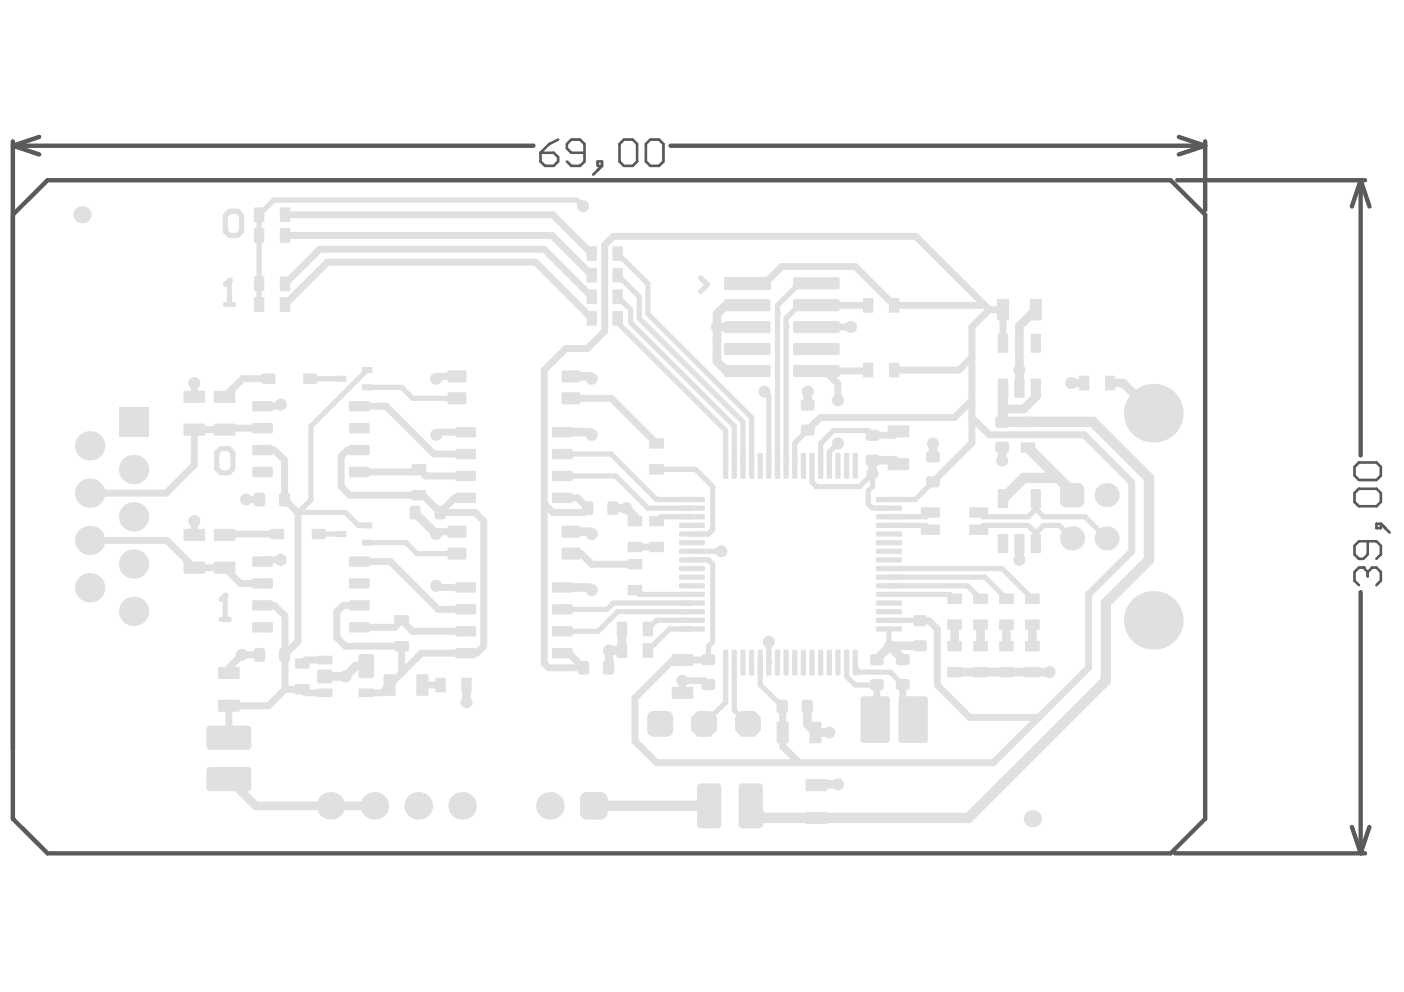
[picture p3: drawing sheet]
<svg xmlns="http://www.w3.org/2000/svg" width="297mm" height="210mm" viewBox="0 0 297 210" stroke-linecap="round" stroke-linejoin="round" font-family="sans-serif">
<g fill="none" stroke="#5a5a5a" stroke-width=".93">
<path d="M2.7 30.8l5.6 1.9M2.7 30.8h110.2M2.7 29.9v128.7M8.3 29l-5.6 1.8M141.8 30.8h113.2M249.1 38.1h39.7M249.4 29l5.6 1.8M255 30.8l-5.6 1.9M255 29.9v14.6M287.9 38.1l1.8 5.6M287.9 38.1l-1.9 5.6M287.9 38.1v58.3"/>
<path d="M287.9 125.3v55.3M286 175l1.9 5.6M289.7 175l-1.8 5.6M248.6 180.6h40.2"/>
</g>
<path d="M114.4 32.3h2.8l.9 .9v1l-.9 .9h-1.9l-.9-.9zM118.1 29.5l-1.9 1-1.8 1.8M123.6 32.3h-2.7l-1-.9v-.9l1-1h1.8l.9 1v3.7l-.9 .9h-1.8l-1-.9M126.4 34.2h1v.9h-1zM127.4 35.1l-1.9 1.9M131.1 30.5l.9-1h1.9l.9 1v3.7l-.9 .9h-1.9l-.9-.9zM136.6 30.5l1-1h1.8l1 1v3.7l-1 .9h-1.8l-1-.9zM288.4 120.1h-.9l-.9 .9v1.9l.9 .9" fill="none" stroke="#5a5a5a" stroke-width=".56"/>
<circle cx="288.4" cy="120.1" r=".28" fill="#5a5a5a"/>
<path d="M286.6 98.8l.9-.9h3.7l.9 .9v1.8l-.9 1h-3.7l-.9-1zM286.6 104.3l.9-.9h3.7l.9 .9v1.9l-.9 .9h-3.7l-.9-.9zM289.4 114.5v2.8l-1 1h-.9l-.9-1v-1.8l.9-1h3.7l.9 1v1.8l-.9 1M291.2 110.8h.9v1h-.9zM292.1 110.8l1.9 1.9M288.4 120.1l1 .9M289.4 121v1M289.4 121l.9-.9h.9l.9 .9v1.9l-.9 .9" fill="none" stroke="#5a5a5a" stroke-width=".56"/>
<path d="M2.7 45.4l7.3-7.3h237.7l7.3 7.3v127.9l-7.3 7.3h-237.7l-7.3-7.3z" fill="none" stroke="#5a5a5a" stroke-width=".93"/>
<path d="M138.9 99.3h8.2l3.7 3.7v9.1l-.9 .9h-3.5M146.4 118.5h3.5l.9 .9v16.4l-.9 .9v2.9" fill="none" stroke="#e0e0e0" stroke-width="1.1"/>
<path d="M51.2 138.6l-2.8 2.7v1.1M149.9 139.6l-7.5 .1M230.3 125.8v15.5l-20.1 20.1h-41.1M56.8 149.3h-8.4v6.8M149.9 144.9l-.9-.9h-4.6v2.6M205.2 151.8h14.6" fill="none" stroke="#e0e0e0" stroke-width="1.5"/>
<path d="M234 127.6v16.4l-29.1 29.1h-43.5l-2.6-2.6" fill="none" stroke="#e0e0e0" stroke-width="2.2"/>
<path d="M98.7 145v3.6M48.4 164.9l5.7 5.6" fill="none" stroke="#e0e0e0" stroke-width="1.8"/>
<circle cx="125.6" cy="170.5" r="1.1" fill="#e0e0e0"/>
<path d="M125.6 170.5h24.5" fill="none" stroke="#e0e0e0" stroke-width="2.2"/>
<path d="M87.8 108.4l4.5 4.6M77.5 140.9h-2.2l-2.2 2.2h-4.4M54.1 170.5h25.1" fill="none" stroke="#e0e0e0" stroke-width="1.8"/>
<g fill="none" stroke="#e0e0e0" stroke-width="1.5">
<path d="M60.3 49.8h56.5l8.4 8.4M60.3 45.4h56.7l8.2 8.3M60.3 64.4l9-8.9h44l11.9 11.9M60.3 60l7.3-7.3h47.5l10.1 10.1M96.7 79.6h-3.9l-.5 .5M41.1 81v3M55.6 95.2h2.5l2.1 2.2v8.3l2.8 2.8v27.2l-2.7 2.8M55.6 90.6h-7.8l-.3 .3h-6.4v7.5l-5.9 5.9h-16.2M56.8 80.1h-5.5l-3.8 3.9M59.4 85.6l-.4 .4h-3.4M76 99.9h12.1l.5-.6 1.4 1.4h8.5M76 95.2h-2.5l-1.3 1.4v6.4l1.8 1.8h15.5l3.6 3.6"/>
<path d="M76 86h5.7l10.1 10.1h6.7M98.5 91.4h-5.6l-.6 .6M19 114.4h16.3l5.8 5.7h6.4l3.4 3.4h4.7M41.1 110.3v2.9M52.1 105.7h2.8M58.7 113h-11l-.2 .2M59.4 118.5h-3.5l-.3 .3M76 118.8h6.6l10.1 10.1h5.8M93.1 108.4h7.4l1.8 1.9v26.4l-1.4 1.5h-11.7l-8.4 8.4h-3.3M96.7 112.5h-3.9l-.5 .5M98.5 105.4h-2.3l-3.1 3M51.2 138.6h3.7"/>
<path d="M55.6 128.1h2.5l2.2 2.2v8.2M60.3 138.5v7.4M68.7 139.7h-4l-.7 .7M76 128.1h-3.4l-1.3 1.3v5.5l1.8 1.8h11.9v5.7M76 132.7h7.5l1.5-1.4 2.3 2.3h11.2M92.3 124l.3 .3h5.9M60.3 145.9h3.7l.7 .7h4M60.3 145.9l-3.5 3.4M89.4 145h3.8"/>
</g>
<path d="M123.4 43.6l-1.3-1.3h-64.2l-3.1 3.1v19M77.7 78.3l-11.9 11.9v15.6l-2.8 2.7M65.6 80.1h6.6M77.7 82h7.3l2.3 2.3h9.4M63.1 108.4h10l2.7 2.8h1.9M67.4 113h4.8M77.7 114.8h8.2l2.3 2.3h8.5M134.3 124.9l.9 .9h11.2" fill="none" stroke="#e0e0e0" stroke-width="1.1"/>
<circle cx="134.3" cy="119.4" r=".73" fill="#e0e0e0"/>
<path d="M129.8 50l-1.9 1.8v18.3l-3.6 3.6M120.8 117.1h2.1l2.3 2.3h9.1M165.5 149.5l.1 8.4 3.5 3.5h-30.2" fill="none" stroke="#e0e0e0" stroke-width="1.5"/>
<path d="M130.7 53.7l6.4 6.3v6.4l21.9 22v10.2M130.7 58.2l4.5 4.6v4.6l22 21.9v9.3M130.7 67.4v.9l22.8 22.8v7.5M130.7 62.8l2.7 2.7v2.8l22 21.9v8.4M153.5 140.2v8.4l-4.5 4.6M155.4 140.2v10.1l2.8 2.9" fill="none" stroke="#e0e0e0" stroke-width="1.1"/>
<path d="M151.7 75.5h.1M151.7 69.2h6.4M151.7 72.2h.1M158.1 64.6h-4.5l-1.9 1.8v10.1l2 2h4.4M170.8 149.5v3.8l1.7 1.7h3M177.3 166h-4.4l-.2 .1" fill="none" stroke="#e0e0e0" stroke-width="1.8"/>
<circle cx="152.6" cy="116.7" r=".55" fill="#e0e0e0"/>
<path d="M146.4 116.7h6.2M162.7 135.8v4.4" fill="none" stroke="#e0e0e0" stroke-width="1.1"/>
<circle cx="162.7" cy="140.2" r=".55" fill="#e0e0e0"/>
<path d="M119 96.1h10.3l9.6 9.6h7.5M119 100.7h11.3l6.8 6.8h9.3M146.4 109.3h-6.6l-.9 1M160.8 140.2v4.7l4.7 4.6" fill="none" stroke="#e0e0e0" stroke-width="1.1"/>
<path d="M115.1 78.3v62.1M120.8 84.3h8.5l9.6 9.5M119 105.4h3.2l2.2 2.1M134.3 115.7h4.6M119 138.2h1.4l3.1 3.1M142.4 139.7l-8.1 8v9.1l4.6 4.6" fill="none" stroke="#e0e0e0" stroke-width="1.5"/>
<path d="M120.8 79.6h3.9l.5 .5M119 91.4h5.6l.6 .6M120.8 112.5h3.9l.5 .5M129.7 107.5h2.8l1.8 1.8v1M119 124.3h5.6l.6 .6" fill="none" stroke="#e0e0e0" stroke-width="1.8"/>
<circle cx="115.1" cy="106.6" r=".73" fill="#e0e0e0"/>
<path d="M129.8 50h63.9l14.7 14.6M124.3 73.7h-4.6l-4.6 4.6M115.1 106.6l1.9 1.8h6.5l.9-.9M115.1 140.4l1 .9h7.4" fill="none" stroke="#e0e0e0" stroke-width="1.5"/>
<path d="M131.6 133.1v4.6h-2.8v3.6" fill="none" stroke="#e0e0e0" stroke-width="1.8"/>
<path d="M146.4 133.1h-4.8l-4.5 4.6M146.4 131.3h-7.5l-1.8 1.8" fill="none" stroke="#e0e0e0" stroke-width="1.1"/>
<circle cx="130.7" cy="129.4" r=".55" fill="#e0e0e0"/>
<path d="M172.7 59.9h-3.5l-4.7 4.7v1.8M172.7 64.6h-3.6l-2.8 2.8v1.8M146.4 129.4h-15.7l-4.2 4.2h-7.5M146.4 127.6h-16.6l-1.4 1.3h-9.4M188.1 133.1v3.5l.2 .1M179.1 140.2v2.9l1.8 1.9 4.6-.1M180.9 140.2v1.1l1 .9h6.4l2.7 2.7" fill="none" stroke="#e0e0e0" stroke-width="1.1"/>
<path d="M188.3 136.7l2.7 2.9M194.7 136.6h-6.4l-2.8 3" fill="none" stroke="#e0e0e0" stroke-width="1.8"/>
<path d="M172.7 64.6h11M180 69.2h-7.3M185.5 144.9v7l-.4 .4M191 144.9v5.2l2.2 2.2" fill="none" stroke="#e0e0e0" stroke-width="1.5"/>
<g fill="#e0e0e0">
<circle cx="166.3" cy="69.2" r=".55"/>
<circle cx="164.5" cy="66.4" r=".55"/>
</g>
<g fill="none" stroke="#e0e0e0" stroke-width="1.1">
<path d="M164.5 66.4v32.2M166.3 69.2v29.4M161.7 82.9l1 .9v14.8M170.9 91l-2.8 2.7v4.9M171.8 98.6v3.4l.9 1h9.2l2.7-2.8v2.8l-.9 .9v2.7l.9 .9h3.5M177.3 93.8l-1.8 1.9v2.9M184.6 92.1l-1-1h-7.2l-2.8 2.7v4.8M188.1 111.2h7.8l.9 .9M196.8 108.4l-.9 .9h-7.8M197.4 102l-3.8 3.7h-5.5M207.1 108.4l.9 .9h9.5l1.6-1.6 1.7 1.6h8.8l4.5 4.6M207.1 112.1l.9-.9h9.5l1.6 1.6 1.7-1.6h3.3l2.7 2.7"/>
<path d="M46.8 131.1h1.7M47.6 126v5.1M188.1 120.3h23.9l6.4 6.4M188.1 122.1h20.3l4.5 4.6M188.1 124h16.6l2.7 2.7M188.1 125.8h12.9l1 .9M188.1 131.3l6.6 .1"/>
</g>
<path d="M159.9 59.9h2l3.5-3.5h15.5l8.3 8.2h19.2l.9 .9M183.6 64.6h.1M183.7 78.3l-.2 .2h-9l2.8 2.7v3.5M205.6 75.6l-2.7 2.7h-13.7M209.3 65.5l-3.7 3.7v24.5l-8.2 8.3M209.3 65.5h2.9v7.1M190.1 91.3l-.8 .8h-4.7M205.6 84.7l-3.6 3.7h-28.5l-2.6 2.6M205.6 88.4l3.7 3.6h20.1l10 10v14.7l-9.1 9.1M194.7 131.4h1.9l1.7 1.7v11.9l6.9 6.8" fill="none" stroke="#e0e0e0" stroke-width="1.5"/>
<g fill="none" stroke="#e0e0e0" stroke-width="1.8">
<path d="M219.1 65.5l-3.4 3.5v13.1M170.9 82.9v2.8M190.1 98.2l-.8-.8h-4.7v2.8M197.4 93.8v2.9M212 94.6v2.9M219.1 82.1v1.9l-2.5 2.5h-4.4M226.6 81h2.8M234.9 81h2.7l6.4 6.4M215.7 115v3.5M202 132.2v4.5M207.4 132.2v4.5M212.9 132.2v4.5"/>
<path d="M218.4 132.2v4.5M202 142.2h20.1"/>
</g>
<path d="M212.1 89.3h19.1l11.9 11.8v17.4l-9.1 9.1M212.2 82.1v7.1l-.2 .2M217.5 94.7l9.3 9.4v.7M223.9 101.1h-7.3l-4.4 4.4" fill="none" stroke="#e0e0e0" stroke-width="2.2"/>
<circle cx="47.6" cy="126" r=".55" fill="#e0e0e0"/>
<path d="M48.5 44.7h1.7l.9 .9v3.4l-.9 .8h-1.7l-.8-.8v-3.4zM48.5 59.3v5.1M148.2 58.8l1.5 1.4-1.5 1.5M47.7 64.4h1.7M45.9 95.8l.8-.9h1.7l.9 .9v3.4l-.9 .8h-1.7l-.8-.8zM47.6 126l-.8 .8" fill="none" stroke="#e0e0e0" stroke-width="1.1"/>
<circle cx="48.5" cy="59.3" r=".55" fill="#e0e0e0"/>
<path d="M48.5 59.3l-.8 .9" fill="none" stroke="#e0e0e0" stroke-width="1.1"/>
<g fill="#e0e0e0">
<path d="M127.1 167.6v1.5zM127.1 167.6a1.46 1.46 0 0 1 1.5 1.5h-1.5z"/>
<path d="M122.7 169.1h1.5zM123 168.2l.7-.5 .5-.1v1.5h-1.5z"/>
<path d="M124.2 172v1.4zM122.7 172h1.5v1.4a1.46 1.46 0 0 1-1.5-1.4z"/>
<path d="M127.1 172h1.5zM127.1 172h1.5a1.46 1.46 0 0 1-1.5 1.4z"/>
<path d="M141 150.4v1.4zM141 150.4a1.37 1.37 0 0 1 1.4 1.4h-1.4z"/>
<path d="M136.9 151.8h1.4zM137.2 151l.7-.5 .4-.1v1.4h-1.4z"/>
<path d="M138.3 154.5v1.4zM136.9 154.5h1.4v1.4a1.37 1.37 0 0 1-1.4-1.4z"/>
<path d="M141 154.5h1.4zM141 154.5h1.4a1.37 1.37 0 0 1-1.4 1.4z"/>
<path d="M224.3 103.5h1.2zM224.5 102.8l.6-.5 .4-.1v1.3h-1.2z"/>
<path d="M225.5 106.1v1.2zM224.3 106.1h1.2v1.2a1.28 1.28 0 0 1-1.2-1.2z"/>
<path d="M228.1 106.1h1.3zM228.1 106.1h1.3a1.28 1.28 0 0 1-1.3 1.2z"/>
<path d="M228.1 102.2v1.3zM228.1 102.2a1.28 1.28 0 0 1 1.3 1.3h-1.3z"/>
<path d="M137.6 116.6v.2zM137.3 116.6h.3v.2z"/>
<path d="M140.2 116.6h.3zM140.2 116.6h.3l-.3 .2z"/>
<path d="M140.2 114.6v.3zM140.2 114.6l.3 .3h-.3z"/>
<path d="M137.3 114.9h.3zM137.4 114.7l.2-.1v.3h-.3z"/>
<path d="M137.6 111.1v.3zM137.3 111.1h.3v.3z"/>
<path d="M140.2 111.1h.3zM140.2 111.1h.3l-.3 .3z"/>
<path d="M140.2 109.2v.2zM140.2 109.2l.3 .2h-.3z"/>
<path d="M137.3 109.4h.3zM137.4 109.2h.2v.2h-.3z"/>
<path d="M195.2 112.9v.3zM194.8 112.9h.4v.3z"/>
<path d="M198.5 112.9h.4zM198.5 112.9h.4l-.4 .3z"/>
<path d="M198.5 111v.3zM198.5 111l.4 .3h-.4z"/>
<path d="M194.8 111.3h.4zM194.9 111.2l.3-.2v.3h-.4z"/>
<path d="M205.4 112.9v.3zM205.1 112.9h.3v.3z"/>
<path d="M208.8 112.9h.3zM208.8 112.9h.3l-.3 .3z"/>
<path d="M208.8 111v.3zM208.8 111l.3 .3h-.3z"/>
<path d="M205.1 111.3h.3zM205.1 111.2l.3-.2v.3h-.3z"/>
<path d="M205.4 109.2v.3zM205.1 109.2h.3v.3z"/>
<path d="M208.8 109.2h.3zM208.8 109.2h.3l-.3 .3z"/>
<path d="M208.8 107.3v.4zM208.8 107.3l.3 .4h-.3z"/>
<path d="M205.1 107.7h.3zM205.1 107.5l.3-.2v.4h-.3z"/>
<path d="M195.2 109.2v.3zM194.8 109.2h.4v.3z"/>
<path d="M198.5 109.2h.4zM198.5 109.2h.4l-.4 .3z"/>
<path d="M198.5 107.3v.4zM198.5 107.3l.4 .4h-.4z"/>
<path d="M194.8 107.7h.4zM194.9 107.5l.3-.2v.4h-.4z"/>
<path d="M86.6 107.6h.6zM86.8 107.1l.4-.1v.6h-.6z"/>
<path d="M87.2 109.3v.6zM86.6 109.3h.6v.6a.59 .59 0 0 1-.6-.6z"/>
<path d="M88.4 109.3h.6zM88.4 109.3h.6a.59 .59 0 0 1-.6 .6z"/>
<path d="M88.4 107v.6zM88.4 107a.59 .59 0 0 1 .6 .6h-.6z"/>
<path d="M91.9 107.6h.6zM92.1 107.1l.4-.1v.6h-.6z"/>
<path d="M92.5 109.3v.6zM91.9 109.3h.6v.6a.59 .59 0 0 1-.6-.6z"/>
<path d="M93.7 109.3h.6zM93.7 109.3h.6a.59 .59 0 0 1-.6 .6z"/>
<path d="M93.7 107v.6zM93.7 107a.59 .59 0 0 1 .6 .6h-.6z"/>
<path d="M187.6 156.6h.7zM187.6 156.6h.7a.62 .62 0 0 1-.7 .6z"/>
<path d="M187.6 147.3v.6zM187.6 147.3a.62 .62 0 0 1 .7 .6h-.7z"/>
<path d="M182 147.9h.7zM182.2 147.5l.5-.2v.6h-.7z"/>
<path d="M182.7 156.6v.6zM182 156.6h.7v.6a.62 .62 0 0 1-.7-.6z"/>
<path d="M195.7 156.6h.6zM195.7 156.6h.6a.62 .62 0 0 1-.6 .6z"/>
<path d="M195.7 147.3v.6zM195.7 147.3a.62 .62 0 0 1 .6 .6h-.6z"/>
<path d="M190.1 147.9h.6zM190.3 147.5l.4-.2v.6h-.6z"/>
<path d="M190.7 156.6v.6zM190.1 156.6h.6v.6a.62 .62 0 0 1-.6-.6z"/>
<path d="M184.6 140.2v.6zM184 140.2h.6v.6a.59 .59 0 0 1-.6-.6z"/>
<path d="M186.4 140.2h.6zM186.4 140.2h.6a.59 .59 0 0 1-.6 .6z"/>
<path d="M186.4 138.4v.6zM186.4 138.4a.59 .59 0 0 1 .6 .6h-.6z"/>
<path d="M184 139h.6zM184.2 138.6l.4-.2v.6h-.6z"/>
<path d="M120.8 101.5h.4zM120.8 101.5h.4l-.4 .3z"/>
<path d="M120.8 99.6v.3zM120.8 99.6l.4 .3h-.4z"/>
<path d="M116.8 99.9h.3zM116.8 99.8l.3-.2v.3h-.3z"/>
<path d="M117.1 101.5v.3zM116.8 101.5h.3v.3z"/>
<path d="M143.7 107.2h.2zM143.7 107.1l.2-.1v.2h-.2z"/>
<path d="M143.9 107.8v.3zM143.7 107.8h.2v.3z"/>
<path d="M148.9 107.8h.2zM148.9 107.8h.2l-.2 .3z"/>
<path d="M148.9 107v.2zM148.9 107l.2 .2h-.2z"/>
<path d="M120.8 96.8h.4zM120.8 96.8h.4l-.4 .4z"/>
<path d="M120.8 95v.3zM120.8 95l.4 .3h-.4z"/>
<path d="M116.8 95.3h.3zM116.8 95.1l.3-.1v.3h-.3z"/>
<path d="M117.1 96.8v.4zM116.8 96.8h.3v.4z"/>
<path d="M143.7 105.4h.2zM143.7 105.3l.2-.2v.3h-.2z"/>
<path d="M143.9 106v.2zM143.7 106h.2v.2z"/>
<path d="M148.9 106h.2zM148.9 106h.2l-.2 .2z"/>
<path d="M148.9 105.1v.3zM148.9 105.1l.2 .3h-.2z"/>
<path d="M120.8 106.1h.4zM120.8 106.1h.4l-.4 .3z"/>
<path d="M120.8 104.3v.3zM120.8 104.3l.4 .3h-.4z"/>
<path d="M116.8 104.6h.3zM116.8 104.4l.3-.1v.3h-.3z"/>
<path d="M117.1 106.1v.3zM116.8 106.1h.3v.3z"/>
<path d="M120.8 92.2h.4zM120.8 92.2h.4l-.4 .3z"/>
<path d="M120.8 90.3v.4zM120.8 90.3l.4 .4h-.4z"/>
<path d="M116.8 90.7h.3zM116.8 90.5l.3-.2v.4h-.3z"/>
<path d="M117.1 92.2v.3zM116.8 92.2h.3v.3z"/>
<path d="M100.4 92.2h.3zM100.4 92.2h.3l-.3 .3z"/>
<path d="M100.4 90.3v.4zM100.4 90.3l.3 .4h-.3z"/>
<path d="M96.3 90.7h.3zM96.4 90.5l.2-.2v.4h-.3z"/>
<path d="M96.6 92.2v.3zM96.3 92.2h.3v.3z"/>
<path d="M100.4 106.1h.3zM100.4 106.1h.3l-.3 .3z"/>
<path d="M100.4 104.3v.3zM100.4 104.3l.3 .3h-.3z"/>
<path d="M96.3 104.6h.3zM96.4 104.4l.2-.1v.3h-.3z"/>
<path d="M96.6 106.1v.3zM96.3 106.1h.3v.3z"/>
<path d="M143.7 112.7h.2zM143.7 112.6l.2-.1v.2h-.2z"/>
<path d="M143.9 113.3v.2zM143.7 113.3h.2v.2z"/>
<path d="M148.9 113.3h.2zM148.9 113.3h.2l-.2 .2z"/>
<path d="M148.9 112.5v.2zM148.9 112.5l.2 .2h-.2z"/>
<path d="M137.6 100.2v.2zM137.3 100.2h.3v.2z"/>
<path d="M140.2 100.2h.3zM140.2 100.2h.3l-.3 .2z"/>
<path d="M140.2 98.2v.2zM140.2 98.2l.3 .2h-.3z"/>
<path d="M137.3 98.4h.3zM137.4 98.3l.2-.1v.2h-.3z"/>
<path d="M143.7 125.5h.2zM143.7 125.4l.2-.2v.3h-.2z"/>
<path d="M143.9 126.1v.2zM143.7 126.1h.2v.2z"/>
<path d="M148.9 126.1h.2zM148.9 126.1h.2l-.2 .2z"/>
<path d="M148.9 125.2v.3zM148.9 125.2l.2 .3h-.2z"/>
<path d="M133 125.7v.3zM132.8 125.7h.2v.3z"/>
<path d="M135.7 125.7h.2zM135.7 125.7h.2l-.2 .3z"/>
<path d="M135.7 123.8v.2zM135.7 123.8l.2 .2h-.2z"/>
<path d="M132.8 124h.2zM132.8 123.8h.2v.2h-.2z"/>
<path d="M143.7 129.2h.2zM143.7 129l.2-.1v.3h-.2z"/>
<path d="M143.9 129.7v.3zM143.7 129.7h.2v.3z"/>
<path d="M148.9 129.7h.2zM148.9 129.7h.2l-.2 .3z"/>
<path d="M148.9 128.9v.3zM148.9 128.9l.2 .3h-.2z"/>
<path d="M120.8 134.3h.4zM120.8 134.3h.4l-.4 .4z"/>
<path d="M120.8 132.5v.3zM120.8 132.5l.4 .3h-.4z"/>
<path d="M116.8 132.8h.3zM116.8 132.6l.3-.1v.3h-.3z"/>
<path d="M117.1 134.3v.4zM116.8 134.3h.3v.4z"/>
<path d="M143.7 127.3h.2zM143.7 127.2l.2-.1v.2h-.2z"/>
<path d="M143.9 127.9v.3zM143.7 127.9h.2v.3z"/>
<path d="M148.9 127.9h.2zM148.9 127.9h.2l-.2 .3z"/>
<path d="M148.9 127.1v.2zM148.9 127.1l.2 .2h-.2z"/>
<path d="M120.8 129.7h.4zM120.8 129.7h.4l-.4 .3z"/>
<path d="M120.8 127.8v.4zM120.8 127.8l.4 .4h-.4z"/>
<path d="M116.8 128.2h.3zM116.8 128l.3-.2v.4h-.3z"/>
<path d="M117.1 129.7v.3zM116.8 129.7h.3v.3z"/>
<path d="M45.5 91.9v.3zM45.2 91.9h.3v.3z"/>
<path d="M49.5 91.9h.3zM49.5 91.9h.3l-.3 .3z"/>
<path d="M49.5 89.6v.3zM49.5 89.6l.3 .3h-.3z"/>
<path d="M45.2 89.9h.3zM45.3 89.8l.2-.2v.3h-.3z"/>
<path d="M43.1 89.6v.3zM43.1 89.6l.3 .3h-.3z"/>
<path d="M38.8 89.9h.3zM38.9 89.8l.2-.2v.3h-.3z"/>
<path d="M39.1 91.9v.3zM38.8 91.9h.3v.3z"/>
<path d="M43.1 91.9h.3zM43.1 91.9h.3l-.3 .3z"/>
<path d="M57.4 91.4h.3zM57.4 91.4h.3l-.3 .3z"/>
<path d="M57.4 89.5v.3zM57.4 89.5l.3 .3h-.3z"/>
<path d="M53.4 89.8h.3zM53.4 89.7l.3-.2v.3h-.3z"/>
<path d="M53.7 91.4v.3zM53.4 91.4h.3v.3z"/>
<path d="M45.5 121.1v.3zM45.2 121.1h.3v.3z"/>
<path d="M49.5 121.1h.3zM49.5 121.1h.3l-.3 .3z"/>
<path d="M49.5 118.8v.3zM49.5 118.8l.3 .3h-.3z"/>
<path d="M45.2 119.1h.3zM45.3 119l.2-.2v.3h-.3z"/>
<path d="M43.1 118.8v.3zM43.1 118.8l.3 .3h-.3z"/>
<path d="M38.8 119.1h.3zM38.9 119l.2-.2v.3h-.3z"/>
<path d="M39.1 121.1v.3zM38.8 121.1h.3v.3z"/>
<path d="M43.1 121.1h.3zM43.1 121.1h.3l-.3 .3z"/>
<path d="M57.4 124.2h.3zM57.4 124.2h.3l-.3 .4z"/>
<path d="M57.4 122.4v.3zM57.4 122.4l.3 .3h-.3z"/>
<path d="M53.4 122.7h.3zM53.4 122.5l.3-.1v.3h-.3z"/>
<path d="M53.7 124.2v.4zM53.4 124.2h.3v.4z"/>
<path d="M191.9 143.7v.6zM191.9 143.7a.59 .59 0 0 1 .6 .6h-.6z"/>
<path d="M189.5 144.3h.6zM189.7 143.8l.4-.1v.6h-.6z"/>
<path d="M190.1 145.5v.5zM189.5 145.5h.6v.5a.59 .59 0 0 1-.6-.5z"/>
<path d="M191.9 145.5h.6zM191.9 145.5h.6a.59 .59 0 0 1-.6 .5z"/>
<path d="M181.2 137.5v.2zM181.2 137.5l.3 .2h-.3z"/>
<path d="M180.4 137.7h.3zM180.4 137.6l.3-.1v.2h-.3z"/>
<path d="M180.7 142.7v.2zM180.4 142.7h.3v.2z"/>
<path d="M181.2 142.7h.3zM181.2 142.7h.3l-.3 .2z"/>
<path d="M100.4 101.5h.3zM100.4 101.5h.3l-.3 .3z"/>
<path d="M100.4 99.6v.3zM100.4 99.6l.3 .3h-.3z"/>
<path d="M96.3 99.9h.3zM96.4 99.8l.2-.2v.3h-.3z"/>
<path d="M96.6 101.5v.3zM96.3 101.5h.3v.3z"/>
<path d="M162.9 95.8v.3zM162.9 95.8l.3 .3h-.3z"/>
<path d="M162.1 96.1h.3zM162.2 96l.2-.2v.3h-.3z"/>
<path d="M162.4 101v.3zM162.1 101h.3v.3z"/>
<path d="M162.9 101h.3zM162.9 101h.3l-.3 .3z"/>
<path d="M177.3 70.1h.4zM177.3 70.1h.4l-.4 .4z"/>
<path d="M177.3 67.9v.4zM177.3 67.9l.4 .4h-.4z"/>
<path d="M167.8 68.3h.4zM167.8 68.1l.4-.2v.4h-.4z"/>
<path d="M168.2 70.1v.4zM167.8 70.1h.4v.4z"/>
<path d="M100.4 96.8h.3zM100.4 96.8h.3l-.3 .4z"/>
<path d="M100.4 95v.3zM100.4 95l.3 .3h-.3z"/>
<path d="M96.3 95.3h.3zM96.4 95.1l.2-.1v.3h-.3z"/>
<path d="M96.6 96.8v.4zM96.3 96.8h.3v.4z"/>
<path d="M66 112.2h.3zM66 112.1l.3-.2v.3h-.3z"/>
<path d="M66.3 113.8v.3zM66 113.8h.3v.3z"/>
<path d="M68.6 113.8h.3zM68.6 113.8h.3l-.3 .3z"/>
<path d="M68.6 111.9v.3zM68.6 111.9l.3 .3h-.3z"/>
<path d="M57.2 112.2h.3zM57.2 112.1l.3-.2v.3h-.3z"/>
<path d="M57.5 113.8v.3zM57.2 113.8h.3v.3z"/>
<path d="M59.8 113.8h.3zM59.8 113.8h.3l-.3 .3z"/>
<path d="M59.8 111.9v.3zM59.8 111.9l.3 .3h-.3z"/>
<path d="M64.1 79.4h.4zM64.2 79.2l.3-.2v.4h-.4z"/>
<path d="M64.5 80.9v.3zM64.1 80.9h.4v.3z"/>
<path d="M66.7 80.9h.4zM66.7 80.9h.4l-.4 .3z"/>
<path d="M66.7 79v.4zM66.7 79l.4 .4h-.4z"/>
<path d="M55.4 79.4h.3zM55.4 79.2l.3-.2v.4h-.3z"/>
<path d="M55.7 80.9v.3zM55.4 80.9h.3v.3z"/>
<path d="M58 80.9h.3zM58 80.9h.3l-.3 .3z"/>
<path d="M58 79v.4zM58 79l.3 .4h-.3z"/>
<path d="M228.3 79.7h.2zM228.3 79.6l.2-.1v.2h-.2z"/>
<path d="M228.5 82.4v.2zM228.3 82.4h.2v.2z"/>
<path d="M230.3 82.4h.2zM230.3 82.4h.2l-.2 .2z"/>
<path d="M230.3 79.5v.2zM230.3 79.5l.2 .2h-.2z"/>
<path d="M233.8 79.7h.2zM233.8 79.6l.2-.1v.2h-.2z"/>
<path d="M234 82.4v.2zM233.8 82.4h.2v.2z"/>
<path d="M235.7 82.4h.3zM235.7 82.4h.3l-.3 .2z"/>
<path d="M235.7 79.5v.2zM235.7 79.5l.3 .2h-.3z"/>
<path d="M190 79.6h.3zM190 79.6h.3l-.3 .3z"/>
<path d="M190 76.8v.2zM190 76.8l.3 .2h-.3z"/>
<path d="M188.1 77h.2zM188.1 76.8h.2v.2h-.2z"/>
<path d="M188.3 79.6v.3zM188.1 79.6h.2v.3z"/>
<path d="M184.6 79.6h.2zM184.6 79.6h.2l-.2 .3z"/>
<path d="M184.6 76.8v.2zM184.6 76.8l.2 .2h-.2z"/>
<path d="M182.6 77h.2zM182.7 76.8h.1v.2h-.2z"/>
<path d="M182.8 79.6v.3zM182.6 79.6h.2v.3z"/>
<path d="M190 65.9h.3zM190 65.9h.3l-.3 .3z"/>
<path d="M190 63.1v.2zM190 63.1l.3 .2h-.3z"/>
<path d="M188.1 63.3h.2zM188.1 63.1h.2v.2h-.2z"/>
<path d="M188.3 65.9v.3zM188.1 65.9h.2v.3z"/>
<path d="M184.6 65.9h.2zM184.6 65.9h.2l-.2 .3z"/>
<path d="M184.6 63.1v.2zM184.6 63.1l.2 .2h-.2z"/>
<path d="M182.6 63.3h.2zM182.7 63.1h.1v.2h-.2z"/>
<path d="M182.8 65.9v.3zM182.6 65.9h.2v.3z"/>
<path d="M98.3 80.5h.4zM98.3 80.5h.4l-.4 .4z"/>
<path d="M98.3 78.4v.3zM98.3 78.4l.4 .3h-.4z"/>
<path d="M94.7 78.7h.4zM94.7 78.6l.4-.2v.3h-.4z"/>
<path d="M95.1 80.5v.4zM94.7 80.5h.4v.4z"/>
<path d="M98.3 85.2h.4zM98.3 85.2h.4l-.4 .4z"/>
<path d="M98.3 83v.4zM98.3 83l.4 .4h-.4z"/>
<path d="M94.7 83.4h.4zM94.7 83.2l.4-.2v.4h-.4z"/>
<path d="M95.1 85.2v.4zM94.7 85.2h.4v.4z"/>
<path d="M122.4 80.5h.4zM122.4 80.5h.4l-.4 .4z"/>
<path d="M122.4 78.4v.3zM122.4 78.4l.4 .3h-.4z"/>
<path d="M118.8 78.7h.4zM118.8 78.6l.4-.2v.3h-.4z"/>
<path d="M119.2 80.5v.4zM118.8 80.5h.4v.4z"/>
<path d="M122.4 85.2h.4zM122.4 85.2h.4l-.4 .4z"/>
<path d="M122.4 83v.4zM122.4 83l.4 .4h-.4z"/>
<path d="M118.8 83.4h.4zM118.8 83.2l.4-.2v.4h-.4z"/>
<path d="M119.2 85.2v.4zM118.8 85.2h.4v.4z"/>
<path d="M122.4 118h.4zM122.4 118h.4l-.4 .4z"/>
<path d="M122.4 115.9v.4zM122.4 115.9l.4 .4h-.4z"/>
<path d="M118.8 116.3h.4zM118.8 116.1l.4-.2v.4h-.4z"/>
<path d="M119.2 118v.4zM118.8 118h.4v.4z"/>
<path d="M122.4 113.4h.4zM122.4 113.4h.4l-.4 .4z"/>
<path d="M122.4 111.2v.4zM122.4 111.2l.4 .4h-.4z"/>
<path d="M118.8 111.6h.4zM118.8 111.4l.4-.2v.4h-.4z"/>
<path d="M119.2 113.4v.4zM118.8 113.4h.4v.4z"/>
<path d="M98.3 118h.4zM98.3 118h.4l-.4 .4z"/>
<path d="M98.3 115.9v.4zM98.3 115.9l.4 .4h-.4z"/>
<path d="M94.7 116.3h.4zM94.7 116.1l.4-.2v.4h-.4z"/>
<path d="M95.1 118v.4zM94.7 118h.4v.4z"/>
<path d="M98.3 113.4h.4zM98.3 113.4h.4l-.4 .4z"/>
<path d="M98.3 111.2v.4zM98.3 111.2l.4 .4h-.4z"/>
<path d="M94.7 111.6h.4zM94.7 111.4l.4-.2v.4h-.4z"/>
<path d="M95.1 113.4v.4zM94.7 113.4h.4v.4z"/>
<path d="M77.9 100.6h.3zM77.9 100.6h.3l-.3 .4z"/>
<path d="M77.9 98.8v.3zM77.9 98.8l.3 .3h-.3z"/>
<path d="M73.8 99.1h.4zM73.9 98.9l.3-.1v.3h-.4z"/>
<path d="M74.2 100.6v.4zM73.8 100.6h.4v.4z"/>
<path d="M77.9 96h.3zM77.9 96h.3l-.3 .3z"/>
<path d="M77.9 94.1v.4zM77.9 94.1l.3 .4h-.3z"/>
<path d="M73.8 94.5h.4zM73.9 94.3l.3-.2v.4h-.4z"/>
<path d="M74.2 96v.3zM73.8 96h.4v.3z"/>
<path d="M77.9 91.4h.3zM77.9 91.4h.3l-.3 .3z"/>
<path d="M77.9 89.5v.3zM77.9 89.5l.3 .3h-.3z"/>
<path d="M73.8 89.8h.4zM73.9 89.7l.3-.2v.3h-.4z"/>
<path d="M74.2 91.4v.3zM73.8 91.4h.4v.3z"/>
<path d="M77.9 86.7h.3zM77.9 86.7h.3l-.3 .4z"/>
<path d="M77.9 84.9v.3zM77.9 84.9l.3 .3h-.3z"/>
<path d="M73.8 85.2h.4zM73.9 85l.3-.1v.3h-.4z"/>
<path d="M74.2 86.7v.4zM73.8 86.7h.4v.4z"/>
<path d="M57.4 100.6h.3zM57.4 100.6h.3l-.3 .4z"/>
<path d="M57.4 98.8v.3zM57.4 98.8l.3 .3h-.3z"/>
<path d="M53.4 99.1h.3zM53.4 98.9l.3-.1v.3h-.3z"/>
<path d="M53.7 100.6v.4zM53.4 100.6h.3v.4z"/>
<path d="M57.4 96h.3zM57.4 96h.3l-.3 .3z"/>
<path d="M57.4 94.1v.4zM57.4 94.1l.3 .4h-.3z"/>
<path d="M53.4 94.5h.3zM53.4 94.3l.3-.2v.4h-.3z"/>
<path d="M53.7 96v.3zM53.4 96h.3v.3z"/>
<path d="M57.4 86.7h.3zM57.4 86.7h.3l-.3 .4z"/>
<path d="M57.4 84.9v.3zM57.4 84.9l.3 .3h-.3z"/>
<path d="M53.4 85.2h.3zM53.4 85l.3-.1v.3h-.3z"/>
<path d="M53.7 86.7v.4zM53.4 86.7h.3v.4z"/>
<path d="M57.4 119.6h.3zM57.4 119.6h.3l-.3 .3z"/>
<path d="M57.4 117.7v.4zM57.4 117.7l.3 .4h-.3z"/>
<path d="M53.4 118.1h.3zM53.4 117.9l.3-.2v.4h-.3z"/>
<path d="M53.7 119.6v.3zM53.4 119.6h.3v.3z"/>
<path d="M57.4 128.9h.3zM57.4 128.9h.3l-.3 .3z"/>
<path d="M57.4 127v.3zM57.4 127l.3 .3h-.3z"/>
<path d="M53.4 127.3h.3zM53.4 127.2l.3-.2v.3h-.3z"/>
<path d="M53.7 128.9v.3zM53.4 128.9h.3v.3z"/>
<path d="M57.4 133.5h.3zM57.4 133.5h.3l-.3 .3z"/>
<path d="M57.4 131.6v.4zM57.4 131.6l.3 .4h-.3z"/>
<path d="M53.4 132h.3zM53.4 131.8l.3-.2v.4h-.3z"/>
<path d="M53.7 133.5v.3zM53.4 133.5h.3v.3z"/>
<path d="M77.9 119.6h.3zM77.9 119.6h.3l-.3 .3z"/>
<path d="M77.9 117.7v.4zM77.9 117.7l.3 .4h-.3z"/>
<path d="M73.8 118.1h.4zM73.9 117.9l.3-.2v.4h-.4z"/>
<path d="M74.2 119.6v.3zM73.8 119.6h.4v.3z"/>
<path d="M77.9 124.2h.3zM77.9 124.2h.3l-.3 .4z"/>
<path d="M77.9 122.4v.3zM77.9 122.4l.3 .3h-.3z"/>
<path d="M73.8 122.7h.4zM73.9 122.5l.3-.1v.3h-.4z"/>
<path d="M74.2 124.2v.4zM73.8 124.2h.4v.4z"/>
<path d="M77.9 128.9h.3zM77.9 128.9h.3l-.3 .3z"/>
<path d="M77.9 127v.3zM77.9 127l.3 .3h-.3z"/>
<path d="M73.8 127.3h.4zM73.9 127.2l.3-.2v.3h-.4z"/>
<path d="M74.2 128.9v.3zM73.8 128.9h.4v.3z"/>
<path d="M77.9 133.5h.3zM77.9 133.5h.3l-.3 .3z"/>
<path d="M77.9 131.6v.4zM77.9 131.6l.3 .4h-.3z"/>
<path d="M73.8 132h.4zM73.9 131.8l.3-.2v.4h-.4z"/>
<path d="M74.2 133.5v.3zM73.8 133.5h.4v.3z"/>
<path d="M120.8 139h.4zM120.8 139h.4l-.4 .3z"/>
<path d="M120.8 137.1v.3zM120.8 137.1l.4 .3h-.4z"/>
<path d="M116.8 137.4h.3zM116.8 137.3l.3-.2v.3h-.3z"/>
<path d="M117.1 139v.3zM116.8 139h.3v.3z"/>
<path d="M120.8 125.1h.4zM120.8 125.1h.4l-.4 .3z"/>
<path d="M120.8 123.2v.3zM120.8 123.2l.4 .3h-.4z"/>
<path d="M116.8 123.5h.3zM116.8 123.4l.3-.2v.3h-.3z"/>
<path d="M117.1 125.1v.3zM116.8 125.1h.3v.3z"/>
<path d="M100.4 139h.3zM100.4 139h.3l-.3 .3z"/>
<path d="M100.4 137.1v.3zM100.4 137.1l.3 .3h-.3z"/>
<path d="M96.3 137.4h.3zM96.4 137.3l.2-.2v.3h-.3z"/>
<path d="M96.6 139v.3zM96.3 139h.3v.3z"/>
<path d="M100.4 134.3h.3zM100.4 134.3h.3l-.3 .4z"/>
<path d="M100.4 132.5v.3zM100.4 132.5l.3 .3h-.3z"/>
<path d="M96.3 132.8h.3zM96.4 132.6l.2-.1v.3h-.3z"/>
<path d="M96.6 134.3v.4zM96.3 134.3h.3v.4z"/>
<path d="M100.4 129.7h.3zM100.4 129.7h.3l-.3 .3z"/>
<path d="M100.4 127.8v.4zM100.4 127.8l.3 .4h-.3z"/>
<path d="M96.3 128.2h.3zM96.4 128l.2-.2v.4h-.3z"/>
<path d="M96.6 129.7v.3zM96.3 129.7h.3v.3z"/>
<path d="M100.4 125.1h.3zM100.4 125.1h.3l-.3 .3z"/>
<path d="M100.4 123.2v.3zM100.4 123.2l.3 .3h-.3z"/>
<path d="M96.3 123.5h.3zM96.4 123.4l.2-.2v.3h-.3z"/>
<path d="M96.6 125.1v.3zM96.3 125.1h.3v.3z"/>
<path d="M75.8 138.9h.5zM75.9 138.6l.4-.2v.5h-.5z"/>
<path d="M76.3 143v.5zM75.8 143h.5v.5l-.2-.1z"/>
<path d="M78.6 143h.5zM78.6 143h.5v.2l-.5 .3z"/>
<path d="M78.6 138.4v.5zM78.6 138.4l.5 .2v.3h-.5z"/>
<path d="M75.8 146h.3zM75.9 145.8l.2-.1v.3h-.3z"/>
<path d="M76.1 147.2v.3zM75.8 147.2h.3v.3z"/>
<path d="M78.9 147.2h.2zM78.9 147.2h.2l-.2 .3z"/>
<path d="M78.9 145.7v.3zM78.9 145.7l.2 .3h-.2z"/>
<path d="M67.1 146h.2zM67.1 145.8l.2-.1v.3h-.2z"/>
<path d="M67.3 147.2v.3zM67.1 147.2h.2v.3z"/>
<path d="M70.1 147.2h.3zM70.1 147.2h.3l-.3 .3z"/>
<path d="M70.1 145.7v.3zM70.1 145.7l.3 .3h-.3z"/>
<path d="M67.1 142.1h.4zM67.1 141.9l.4-.2v.4h-.4z"/>
<path d="M67.5 144.1v.5zM67.1 144.1h.4v.5l-.2-.1z"/>
<path d="M69.9 144.1h.5zM69.9 144.1h.5l-.3 .4-.2 .1z"/>
<path d="M69.9 141.7v.4zM69.9 141.7l.4 .2 .1 .2h-.5z"/>
<path d="M67.1 139h.2zM67.1 138.9l.2-.2v.3h-.2z"/>
<path d="M67.3 140.3v.3zM67.1 140.3h.2v.3z"/>
<path d="M70.1 140.3h.3zM70.1 140.3h.3l-.3 .3z"/>
<path d="M70.1 138.7v.3zM70.1 138.7l.3 .3h-.3z"/>
<path d="M65.3 139.3v.2zM65.3 139.3l.2 .2h-.2z"/>
<path d="M62.4 139.5h.2zM62.5 139.4l.1-.1v.2h-.2z"/>
<path d="M62.6 141.3v.2zM62.4 141.3h.2v.2z"/>
<path d="M65.3 141.3h.2zM65.3 141.3h.2l-.2 .2z"/>
<path d="M65.3 144.8v.2zM65.3 144.8l.2 .2h-.2z"/>
<path d="M62.4 145h.2zM62.5 144.8h.1v.2h-.2z"/>
<path d="M62.6 146.7v.3zM62.4 146.7h.2v.3z"/>
<path d="M65.3 146.7h.2zM65.3 146.7h.2l-.2 .3z"/>
<path d="M83.4 147h.3zM83.4 147h.3l-.3 .2z"/>
<path d="M83.4 142.7v.2zM83.4 142.7l.3 .2h-.3z"/>
<path d="M81.1 142.9h.3zM81.2 142.8l.2-.1v.2h-.3z"/>
<path d="M81.4 147v.2zM81.1 147h.3v.2z"/>
<path d="M90.4 147h.2zM90.4 147h.2l-.2 .2z"/>
<path d="M90.4 142.7v.2zM90.4 142.7l.2 .2h-.2z"/>
<path d="M88.1 142.9h.2zM88.1 142.8l.2-.1v.2h-.2z"/>
<path d="M88.3 147v.2zM88.1 147h.2v.2z"/>
<path d="M92.1 143.6h.2zM92.2 143.5l.1-.1v.2h-.2z"/>
<path d="M92.3 146.3v.2zM92.1 146.3h.2v.2z"/>
<path d="M94.1 146.3h.2zM94.1 146.3h.2l-.2 .2z"/>
<path d="M94.1 143.4v.2zM94.1 143.4l.2 .2h-.2z"/>
<path d="M97.6 143.6h.2zM97.7 143.5l.1-.1v.2h-.2z"/>
<path d="M97.8 146.3v.2zM97.6 146.3h.2v.2z"/>
<path d="M99.6 146.3h.2zM99.6 146.3h.2l-.2 .2z"/>
<path d="M99.6 143.4v.2zM99.6 143.4l.2 .2h-.2z"/>
<path d="M73.1 80.6h.2zM73.1 80.6h.2l-.2 .2z"/>
<path d="M73.1 79.5v.2zM73.1 79.5l.2 .2h-.2z"/>
<path d="M71.1 79.7h.2zM71.1 79.6l.2-.1v.2h-.2z"/>
<path d="M71.3 80.6v.2zM71.1 80.6h.2v.2z"/>
<path d="M78.6 78.8h.2zM78.6 78.8h.2l-.2 .1z"/>
<path d="M78.6 77.7v.2zM78.6 77.7l.2 .2h-.2z"/>
<path d="M76.6 77.9h.2zM76.6 77.7h.2v.2h-.2z"/>
<path d="M76.8 78.8v.1zM76.6 78.8h.2v.1z"/>
<path d="M78.6 82.4h.2zM78.6 82.4h.2l-.2 .2z"/>
<path d="M78.6 81.3v.2zM78.6 81.3l.2 .2h-.2z"/>
<path d="M76.6 81.5h.2zM76.6 81.4l.2-.1v.2h-.2z"/>
<path d="M76.8 82.4v.2zM76.6 82.4h.2v.2z"/>
<path d="M83.6 137.6v.2zM83.4 137.6h.2v.2z"/>
<path d="M86.3 137.6h.2zM86.3 137.6h.2l-.2 .2z"/>
<path d="M86.3 135.6v.3zM86.3 135.6l.2 .3h-.2z"/>
<path d="M83.4 135.9h.2zM83.5 135.7l.1-.1v.3h-.2z"/>
<path d="M83.6 132.1v.3zM83.4 132.1h.2v.3z"/>
<path d="M86.3 132.1h.2zM86.3 132.1h.2l-.2 .3z"/>
<path d="M86.3 130.2v.2zM86.3 130.2l.2 .2h-.2z"/>
<path d="M83.4 130.4h.2zM83.5 130.2h.1v.2h-.2z"/>
<path d="M87.3 105.7v.2zM87.1 105.7h.2v.2z"/>
<path d="M90 105.7h.2zM90 105.7h.2l-.2 .2z"/>
<path d="M90 103.7v.2zM90 103.7l.2 .2h-.2z"/>
<path d="M87.1 103.9h.2zM87.1 103.8l.2-.1v.2h-.2z"/>
<path d="M87.3 100.2v.2zM87.1 100.2h.2v.2z"/>
<path d="M90 100.2h.2zM90 100.2h.2l-.2 .2z"/>
<path d="M90 98.2v.2zM90 98.2l.2 .2h-.2z"/>
<path d="M87.1 98.4h.2zM87.1 98.3l.2-.1v.2h-.2z"/>
<path d="M73.1 113.4h.2zM73.1 113.4h.2l-.2 .2z"/>
<path d="M73.1 112.4v.2zM73.1 112.4l.2 .2h-.2z"/>
<path d="M71.1 112.6h.2zM71.1 112.4h.2v.2h-.2z"/>
<path d="M71.3 113.4v.2zM71.1 113.4h.2v.2z"/>
<path d="M78.6 111.6h.2zM78.6 111.6h.2l-.2 .2z"/>
<path d="M78.6 110.5v.2zM78.6 110.5l.2 .2h-.2z"/>
<path d="M76.6 110.7h.2zM76.6 110.6l.2-.1v.2h-.2z"/>
<path d="M76.8 111.6v.2zM76.6 111.6h.2v.2z"/>
<path d="M78.6 115.3h.2zM78.6 115.3h.2l-.2 .2z"/>
<path d="M78.6 114.2v.2zM78.6 114.2l.2 .2h-.2z"/>
<path d="M76.6 114.4h.2zM76.6 114.2h.2v.2h-.2z"/>
<path d="M76.8 115.3v.2zM76.6 115.3h.2v.2z"/>
<path d="M133 120.3v.2zM132.8 120.3h.2v.2z"/>
<path d="M135.7 120.3h.2zM135.7 120.3h.2l-.2 .2z"/>
<path d="M135.7 118.3v.2zM135.7 118.3l.2 .2h-.2z"/>
<path d="M132.8 118.5h.2zM132.8 118.4l.2-.1v.2h-.2z"/>
<path d="M137.6 94.7v.2zM137.3 94.7h.3v.2z"/>
<path d="M140.2 94.7h.3zM140.2 94.7h.3l-.3 .2z"/>
<path d="M140.2 92.7v.3zM140.2 92.7l.3 .3h-.3z"/>
<path d="M137.3 93h.3zM137.4 92.8l.2-.1v.3h-.3z"/>
<path d="M179.4 137.5v.2zM179.4 137.5l.3 .2h-.3z"/>
<path d="M178.6 137.7h.2zM178.6 137.6l.2-.1v.2h-.2z"/>
<path d="M178.8 142.7v.2zM178.6 142.7h.2v.2z"/>
<path d="M179.4 142.7h.3zM179.4 142.7h.3l-.3 .2z"/>
<path d="M185.3 114.6h.3zM185.4 114.4l.2-.1v.3h-.3z"/>
<path d="M185.6 115.1v.3zM185.3 115.1h.3v.3z"/>
<path d="M190.5 115.1h.3zM190.5 115.1h.3l-.3 .3z"/>
<path d="M190.5 114.3v.3zM190.5 114.3l.3 .3h-.3z"/>
<path d="M185.3 112.7h.3zM185.4 112.6l.2-.1v.2h-.3z"/>
<path d="M185.6 113.3v.2zM185.3 113.3h.3v.2z"/>
<path d="M190.5 113.3h.3zM190.5 113.3h.3l-.3 .2z"/>
<path d="M190.5 112.5v.2zM190.5 112.5l.3 .2h-.3z"/>
<path d="M185.3 110.9h.3zM185.4 110.8l.2-.2v.3h-.3z"/>
<path d="M185.6 111.4v.3zM185.3 111.4h.3v.3z"/>
<path d="M190.5 111.4h.3zM190.5 111.4h.3l-.3 .3z"/>
<path d="M190.5 110.6v.3zM190.5 110.6l.3 .3h-.3z"/>
<path d="M185.3 109.1h.3zM185.4 108.9l.2-.1v.3h-.3z"/>
<path d="M185.6 109.6v.3zM185.3 109.6h.3v.3z"/>
<path d="M190.5 109.6h.3zM190.5 109.6h.3l-.3 .3z"/>
<path d="M190.5 108.8v.3zM190.5 108.8l.3 .3h-.3z"/>
<path d="M159.3 137.5v.2zM159.3 137.5l.3 .2h-.3z"/>
<path d="M158.5 137.7h.2zM158.5 137.6l.2-.1v.2h-.2z"/>
<path d="M158.7 142.7v.2zM158.5 142.7h.2v.2z"/>
<path d="M159.3 142.7h.3zM159.3 142.7h.3l-.3 .2z"/>
<path d="M153.8 137.5v.2zM153.8 137.5l.3 .2h-.3z"/>
<path d="M153 137.7h.3zM153 137.6l.3-.1v.2h-.3z"/>
<path d="M153.3 142.7v.2zM153 142.7h.3v.2z"/>
<path d="M153.8 142.7h.3zM153.8 142.7h.3l-.3 .2z"/>
<path d="M155.6 137.5v.2zM155.6 137.5l.3 .2h-.3z"/>
<path d="M154.8 137.7h.3zM154.8 137.6l.3-.1v.2h-.3z"/>
<path d="M155.1 142.7v.2zM154.8 142.7h.3v.2z"/>
<path d="M155.6 142.7h.3zM155.6 142.7h.3l-.3 .2z"/>
<path d="M157.5 137.5v.2zM157.5 137.5l.2 .2h-.2z"/>
<path d="M156.6 137.7h.3zM156.7 137.6l.2-.1v.2h-.3z"/>
<path d="M156.9 142.7v.2zM156.6 142.7h.3v.2z"/>
<path d="M157.5 142.7h.2zM157.5 142.7h.2l-.2 .2z"/>
<path d="M164.8 137.5v.2zM164.8 137.5l.2 .2h-.2z"/>
<path d="M163.9 137.7h.3zM164 137.6l.2-.1v.2h-.3z"/>
<path d="M164.2 142.7v.2zM163.9 142.7h.3v.2z"/>
<path d="M164.8 142.7h.2zM164.8 142.7h.2l-.2 .2z"/>
<path d="M143.7 109.1h.2zM143.7 108.9l.2-.1v.3h-.2z"/>
<path d="M143.9 109.6v.3zM143.7 109.6h.2v.3z"/>
<path d="M148.9 109.6h.2zM148.9 109.6h.2l-.2 .3z"/>
<path d="M148.9 108.8v.3zM148.9 108.8l.2 .3h-.2z"/>
<path d="M143.7 110.9h.2zM143.7 110.8l.2-.2v.3h-.2z"/>
<path d="M143.9 111.4v.3zM143.7 111.4h.2v.3z"/>
<path d="M148.9 111.4h.2zM148.9 111.4h.2l-.2 .3z"/>
<path d="M148.9 110.6v.3zM148.9 110.6l.2 .3h-.2z"/>
<path d="M143.7 114.6h.2zM143.7 114.4l.2-.1v.3h-.2z"/>
<path d="M143.9 115.1v.3zM143.7 115.1h.2v.3z"/>
<path d="M148.9 115.1h.2zM148.9 115.1h.2l-.2 .3z"/>
<path d="M148.9 114.3v.3zM148.9 114.3l.2 .3h-.2z"/>
<path d="M143.7 116.4h.2zM143.7 116.2l.2-.1v.3h-.2z"/>
<path d="M143.9 116.9v.3zM143.7 116.9h.2v.3z"/>
<path d="M148.9 116.9h.2zM148.9 116.9h.2l-.2 .3z"/>
<path d="M148.9 116.1v.3zM148.9 116.1l.2 .3h-.2z"/>
<path d="M143.7 118.2h.2zM143.7 118.1l.2-.2v.3h-.2z"/>
<path d="M143.9 118.8v.2zM143.7 118.8h.2v.2z"/>
<path d="M148.9 118.8h.2zM148.9 118.8h.2l-.2 .2z"/>
<path d="M148.9 117.9v.3zM148.9 117.9l.2 .3h-.2z"/>
<path d="M143.7 120h.2zM143.7 119.9l.2-.1v.2h-.2z"/>
<path d="M143.9 120.6v.3zM143.7 120.6h.2v.3z"/>
<path d="M148.9 120.6h.2zM148.9 120.6h.2l-.2 .3z"/>
<path d="M148.9 119.8v.2zM148.9 119.8l.2 .2h-.2z"/>
<path d="M143.7 121.9h.2zM143.7 121.7l.2-.1v.3h-.2z"/>
<path d="M143.9 122.4v.3zM143.7 122.4h.2v.3z"/>
<path d="M148.9 122.4h.2zM148.9 122.4h.2l-.2 .3z"/>
<path d="M148.9 121.6v.3zM148.9 121.6l.2 .3h-.2z"/>
<path d="M143.7 123.7h.2zM143.7 123.5l.2-.1v.3h-.2z"/>
<path d="M143.9 124.2v.3zM143.7 124.2h.2v.3z"/>
<path d="M148.9 124.2h.2zM148.9 124.2h.2l-.2 .3z"/>
<path d="M148.9 123.4v.3zM148.9 123.4l.2 .3h-.2z"/>
<path d="M143.7 131h.2zM143.7 130.8l.2-.1v.3h-.2z"/>
<path d="M143.9 131.5v.3zM143.7 131.5h.2v.3z"/>
<path d="M148.9 131.5h.2zM148.9 131.5h.2l-.2 .3z"/>
<path d="M148.9 130.7v.3zM148.9 130.7l.2 .3h-.2z"/>
<path d="M143.7 132.8h.2zM143.7 132.7l.2-.2v.3h-.2z"/>
<path d="M143.9 133.4v.2zM143.7 133.4h.2v.2z"/>
<path d="M148.9 133.4h.2zM148.9 133.4h.2l-.2 .2z"/>
<path d="M148.9 132.5v.3zM148.9 132.5l.2 .3h-.2z"/>
<path d="M161.1 137.5v.2zM161.1 137.5l.3 .2h-.3z"/>
<path d="M160.3 137.7h.3zM160.3 137.6l.3-.1v.2h-.3z"/>
<path d="M160.6 142.7v.2zM160.3 142.7h.3v.2z"/>
<path d="M161.1 142.7h.3zM161.1 142.7h.3l-.3 .2z"/>
<path d="M162.9 137.5v.2zM162.9 137.5l.3 .2h-.3z"/>
<path d="M162.1 137.7h.3zM162.2 137.6l.2-.1v.2h-.3z"/>
<path d="M162.4 142.7v.2zM162.1 142.7h.3v.2z"/>
<path d="M162.9 142.7h.3zM162.9 142.7h.3l-.3 .2z"/>
<path d="M166.6 137.5v.2zM166.6 137.5l.3 .2h-.3z"/>
<path d="M165.8 137.7h.2zM165.8 137.6l.2-.1v.2h-.2z"/>
<path d="M166 142.7v.2zM165.8 142.7h.2v.2z"/>
<path d="M166.6 142.7h.3zM166.6 142.7h.3l-.3 .2z"/>
<path d="M168.4 137.5v.2zM168.4 137.5l.3 .2h-.3z"/>
<path d="M167.6 137.7h.3zM167.6 137.6l.3-.1v.2h-.3z"/>
<path d="M167.9 142.7v.2zM167.6 142.7h.3v.2z"/>
<path d="M168.4 142.7h.3zM168.4 142.7h.3l-.3 .2z"/>
<path d="M170.2 137.5v.2zM170.2 137.5l.3 .2h-.3z"/>
<path d="M169.4 137.7h.3zM169.5 137.6l.2-.1v.2h-.3z"/>
<path d="M169.7 142.7v.2zM169.4 142.7h.3v.2z"/>
<path d="M170.2 142.7h.3zM170.2 142.7h.3l-.3 .2z"/>
<path d="M172.1 137.5v.2zM172.1 137.5l.3 .2h-.3z"/>
<path d="M171.3 137.7h.2zM171.3 137.6l.2-.1v.2h-.2z"/>
<path d="M171.5 142.7v.2zM171.3 142.7h.2v.2z"/>
<path d="M172.1 142.7h.3zM172.1 142.7h.3l-.3 .2z"/>
<path d="M173.9 137.5v.2zM173.9 137.5l.3 .2h-.3z"/>
<path d="M173.1 137.7h.3zM173.1 137.6l.3-.1v.2h-.3z"/>
<path d="M173.4 142.7v.2zM173.1 142.7h.3v.2z"/>
<path d="M173.9 142.7h.3zM173.9 142.7h.3l-.3 .2z"/>
<path d="M175.7 137.5v.2zM175.7 137.5l.3 .2h-.3z"/>
<path d="M174.9 137.7h.3zM174.9 137.6l.3-.1v.2h-.3z"/>
<path d="M175.2 142.7v.2zM174.9 142.7h.3v.2z"/>
<path d="M175.7 142.7h.3zM175.7 142.7h.3l-.3 .2z"/>
<path d="M177.6 137.5v.2zM177.6 137.5l.2 .2h-.2z"/>
<path d="M176.7 137.7h.3zM176.8 137.6l.2-.1v.2h-.3z"/>
<path d="M177 142.7v.2zM176.7 142.7h.3v.2z"/>
<path d="M177.6 142.7h.2zM177.6 142.7h.2l-.2 .2z"/>
<path d="M185.3 132.8h.3zM185.4 132.7l.2-.2v.3h-.3z"/>
<path d="M185.6 133.4v.2zM185.3 133.4h.3v.2z"/>
<path d="M190.5 133.4h.3zM190.5 133.4h.3l-.3 .2z"/>
<path d="M190.5 132.5v.3zM190.5 132.5l.3 .3h-.3z"/>
<path d="M185.3 131h.3zM185.4 130.8l.2-.1v.3h-.3z"/>
<path d="M185.6 131.5v.3zM185.3 131.5h.3v.3z"/>
<path d="M190.5 131.5h.3zM190.5 131.5h.3l-.3 .3z"/>
<path d="M190.5 130.7v.3zM190.5 130.7l.3 .3h-.3z"/>
<path d="M185.3 129.2h.3zM185.4 129l.2-.1v.3h-.3z"/>
<path d="M185.6 129.7v.3zM185.3 129.7h.3v.3z"/>
<path d="M190.5 129.7h.3zM190.5 129.7h.3l-.3 .3z"/>
<path d="M190.5 128.9v.3zM190.5 128.9l.3 .3h-.3z"/>
<path d="M185.3 127.3h.3zM185.4 127.2l.2-.1v.2h-.3z"/>
<path d="M185.6 127.9v.3zM185.3 127.9h.3v.3z"/>
<path d="M190.5 127.9h.3zM190.5 127.9h.3l-.3 .3z"/>
<path d="M190.5 127.1v.2zM190.5 127.1l.3 .2h-.3z"/>
<path d="M185.3 125.5h.3zM185.4 125.4l.2-.2v.3h-.3z"/>
<path d="M185.6 126.1v.2zM185.3 126.1h.3v.2z"/>
<path d="M190.5 126.1h.3zM190.5 126.1h.3l-.3 .2z"/>
<path d="M190.5 125.2v.3zM190.5 125.2l.3 .3h-.3z"/>
<path d="M185.3 123.7h.3zM185.4 123.5l.2-.1v.3h-.3z"/>
<path d="M185.6 124.2v.3zM185.3 124.2h.3v.3z"/>
<path d="M190.5 124.2h.3zM190.5 124.2h.3l-.3 .3z"/>
<path d="M190.5 123.4v.3zM190.5 123.4l.3 .3h-.3z"/>
<path d="M185.3 121.9h.3zM185.4 121.7l.2-.1v.3h-.3z"/>
<path d="M185.6 122.4v.3zM185.3 122.4h.3v.3z"/>
<path d="M190.5 122.4h.3zM190.5 122.4h.3l-.3 .3z"/>
<path d="M190.5 121.6v.3zM190.5 121.6l.3 .3h-.3z"/>
<path d="M185.3 120h.3zM185.4 119.9l.2-.1v.2h-.3z"/>
<path d="M185.6 120.6v.3zM185.3 120.6h.3v.3z"/>
<path d="M190.5 120.6h.3zM190.5 120.6h.3l-.3 .3z"/>
<path d="M190.5 119.8v.2zM190.5 119.8l.3 .2h-.3z"/>
<path d="M185.3 118.2h.3zM185.4 118.1l.2-.2v.3h-.3z"/>
<path d="M185.6 118.8v.2zM185.3 118.8h.3v.2z"/>
<path d="M190.5 118.8h.3zM190.5 118.8h.3l-.3 .2z"/>
<path d="M190.5 117.9v.3zM190.5 117.9l.3 .3h-.3z"/>
<path d="M185.3 116.4h.3zM185.4 116.2l.2-.1v.3h-.3z"/>
<path d="M185.6 116.9v.3zM185.3 116.9h.3v.3z"/>
<path d="M190.5 116.9h.3zM190.5 116.9h.3l-.3 .3z"/>
<path d="M190.5 116.1v.3zM190.5 116.1l.3 .3h-.3z"/>
<path d="M185.3 107.2h.3zM185.4 107.1l.2-.1v.2h-.3z"/>
<path d="M185.6 107.8v.3zM185.3 107.8h.3v.3z"/>
<path d="M190.5 107.8h.3zM190.5 107.8h.3l-.3 .3z"/>
<path d="M190.5 107v.2zM190.5 107l.3 .2h-.3z"/>
<path d="M185.3 105.4h.3zM185.4 105.3l.2-.2v.3h-.3z"/>
<path d="M185.6 106v.2zM185.3 106h.3v.2z"/>
<path d="M190.5 106h.3zM190.5 106h.3l-.3 .2z"/>
<path d="M190.5 105.1v.3zM190.5 105.1l.3 .3h-.3z"/>
<path d="M181.2 95.8v.3zM181.2 95.8l.3 .3h-.3z"/>
<path d="M180.4 96.1h.3zM180.4 96l.3-.2v.3h-.3z"/>
<path d="M180.7 101v.3zM180.4 101h.3v.3z"/>
<path d="M181.2 101h.3zM181.2 101h.3l-.3 .3z"/>
<path d="M179.4 95.8v.3zM179.4 95.8l.3 .3h-.3z"/>
<path d="M178.6 96.1h.2zM178.6 96l.2-.2v.3h-.2z"/>
<path d="M178.8 101v.3zM178.6 101h.2v.3z"/>
<path d="M179.4 101h.3zM179.4 101h.3l-.3 .3z"/>
<path d="M177.6 95.8v.3zM177.6 95.8l.2 .3h-.2z"/>
<path d="M176.7 96.1h.3zM176.8 96l.2-.2v.3h-.3z"/>
<path d="M177 101v.3zM176.7 101h.3v.3z"/>
<path d="M177.6 101h.2zM177.6 101h.2l-.2 .3z"/>
<path d="M175.7 95.8v.3zM175.7 95.8l.3 .3h-.3z"/>
<path d="M174.9 96.1h.3zM174.9 96l.3-.2v.3h-.3z"/>
<path d="M175.2 101v.3zM174.9 101h.3v.3z"/>
<path d="M175.7 101h.3zM175.7 101h.3l-.3 .3z"/>
<path d="M173.9 95.8v.3zM173.9 95.8l.3 .3h-.3z"/>
<path d="M173.1 96.1h.3zM173.1 96l.3-.2v.3h-.3z"/>
<path d="M173.4 101v.3zM173.1 101h.3v.3z"/>
<path d="M173.9 101h.3zM173.9 101h.3l-.3 .3z"/>
<path d="M172.1 95.8v.3zM172.1 95.8l.3 .3h-.3z"/>
<path d="M171.3 96.1h.2zM171.3 96l.2-.2v.3h-.2z"/>
<path d="M171.5 101v.3zM171.3 101h.2v.3z"/>
<path d="M172.1 101h.3zM172.1 101h.3l-.3 .3z"/>
<path d="M170.2 95.8v.3zM170.2 95.8l.3 .3h-.3z"/>
<path d="M169.4 96.1h.3zM169.5 96l.2-.2v.3h-.3z"/>
<path d="M169.7 101v.3zM169.4 101h.3v.3z"/>
<path d="M170.2 101h.3zM170.2 101h.3l-.3 .3z"/>
<path d="M168.4 95.8v.3zM168.4 95.8l.3 .3h-.3z"/>
<path d="M167.6 96.1h.3zM167.6 96l.3-.2v.3h-.3z"/>
<path d="M167.9 101v.3zM167.6 101h.3v.3z"/>
<path d="M168.4 101h.3zM168.4 101h.3l-.3 .3z"/>
<path d="M166.6 95.8v.3zM166.6 95.8l.3 .3h-.3z"/>
<path d="M165.8 96.1h.2zM165.8 96l.2-.2v.3h-.2z"/>
<path d="M166 101v.3zM165.8 101h.2v.3z"/>
<path d="M166.6 101h.3zM166.6 101h.3l-.3 .3z"/>
<path d="M164.8 95.8v.3zM164.8 95.8l.2 .3h-.2z"/>
<path d="M163.9 96.1h.3zM164 96l.2-.2v.3h-.3z"/>
<path d="M164.2 101v.3zM163.9 101h.3v.3z"/>
<path d="M164.8 101h.2zM164.8 101h.2l-.2 .3z"/>
<path d="M161.1 95.8v.3zM161.1 95.8l.3 .3h-.3z"/>
<path d="M160.3 96.1h.3zM160.3 96l.3-.2v.3h-.3z"/>
<path d="M160.6 101v.3zM160.3 101h.3v.3z"/>
<path d="M161.1 101h.3zM161.1 101h.3l-.3 .3z"/>
<path d="M159.3 95.8v.3zM159.3 95.8l.3 .3h-.3z"/>
<path d="M158.5 96.1h.2zM158.5 96l.2-.2v.3h-.2z"/>
<path d="M158.7 101v.3zM158.5 101h.2v.3z"/>
<path d="M159.3 101h.3zM159.3 101h.3l-.3 .3z"/>
<path d="M157.5 95.8v.3zM157.5 95.8l.2 .3h-.2z"/>
<path d="M156.6 96.1h.3zM156.7 96l.2-.2v.3h-.3z"/>
<path d="M156.9 101v.3zM156.6 101h.3v.3z"/>
<path d="M157.5 101h.2zM157.5 101h.2l-.2 .3z"/>
<path d="M155.6 95.8v.3zM155.6 95.8l.3 .3h-.3z"/>
<path d="M154.8 96.1h.3zM154.8 96l.3-.2v.3h-.3z"/>
<path d="M155.1 101v.3zM154.8 101h.3v.3z"/>
<path d="M155.6 101h.3zM155.6 101h.3l-.3 .3z"/>
<path d="M153.8 95.8v.3zM153.8 95.8l.3 .3h-.3z"/>
<path d="M153 96.1h.3zM153 96l.3-.2v.3h-.3z"/>
<path d="M153.3 101v.3zM153 101h.3v.3z"/>
<path d="M153.8 101h.3zM153.8 101h.3l-.3 .3z"/>
<path d="M184.6 145.5v.5zM184 145.5h.6v.5a.59 .59 0 0 1-.6-.5z"/>
<path d="M186.4 145.5h.6zM186.4 145.5h.6a.59 .59 0 0 1-.6 .5z"/>
<path d="M186.4 143.7v.6zM186.4 143.7a.59 .59 0 0 1 .6 .6h-.6z"/>
<path d="M184 144.3h.6zM184.2 143.8l.4-.1v.6h-.6z"/>
<path d="M142.4 140.7v.2zM142.1 140.7h.3v.2z"/>
<path d="M146.4 140.7h.3zM146.4 140.7h.3l-.3 .2z"/>
<path d="M146.4 138.4v.2zM146.4 138.4l.3 .2h-.3z"/>
<path d="M142.1 138.6h.3zM142.1 138.5l.3-.1v.2h-.3z"/>
<path d="M142.4 147.6v.3zM142.1 147.6h.3v.3z"/>
<path d="M146.4 147.6h.3zM146.4 147.6h.3l-.3 .3z"/>
<path d="M146.4 145.3v.3zM146.4 145.3l.3 .3h-.3z"/>
<path d="M142.1 145.6h.3zM142.1 145.4l.3-.1v.3h-.3z"/>
<path d="M188.1 99.2v.3zM187.8 99.2h.3v.3z"/>
<path d="M192.1 99.2h.3zM192.1 99.2h.3l-.3 .3z"/>
<path d="M192.1 96.9v.3zM192.1 96.9l.3 .3h-.3z"/>
<path d="M187.8 97.2h.3zM187.8 97.1l.3-.2v.3h-.3z"/>
<path d="M188.1 92.3v.3zM187.8 92.3h.3v.3z"/>
<path d="M192.1 92.3h.3zM192.1 92.3h.3l-.3 .3z"/>
<path d="M192.1 90v.2zM192.1 90l.3 .2h-.3z"/>
<path d="M187.8 90.2h.3zM187.8 90.1l.3-.1v.2h-.3z"/>
<path d="M166.6 157h.3zM166.6 157h.3l-.3 .3z"/>
<path d="M166.6 152.7v.3zM166.6 152.7l.3 .3h-.3z"/>
<path d="M164.3 153h.3zM164.3 152.8l.3-.1v.3h-.3z"/>
<path d="M164.6 157v.3zM164.3 157h.3v.3z"/>
<path d="M173.6 157h.2zM173.6 157h.2l-.2 .3z"/>
<path d="M173.6 152.7v.3zM173.6 152.7l.2 .3h-.2z"/>
<path d="M171.3 153h.2zM171.3 152.8l.2-.1v.3h-.2z"/>
<path d="M171.5 157v.3zM171.3 157h.2v.3z"/>
<path d="M43.1 82.7v.2zM43.1 82.7l.3 .2h-.3z"/>
<path d="M38.8 82.9h.3zM38.9 82.8l.2-.1v.2h-.3z"/>
<path d="M39.1 85v.2zM38.8 85h.3v.2z"/>
<path d="M43.1 85h.3zM43.1 85h.3l-.3 .2z"/>
<path d="M50.5 148.1v.2zM50.5 148.1l.2 .2h-.2z"/>
<path d="M46.1 148.3h.3zM46.2 148.2l.2-.1v.2h-.3z"/>
<path d="M46.4 150.4v.2zM46.1 150.4h.3v.2z"/>
<path d="M50.5 150.4h.2zM50.5 150.4h.2l-.2 .2z"/>
<path d="M50.5 141.1v.3zM50.5 141.1l.2 .3h-.2z"/>
<path d="M46.1 141.4h.3zM46.2 141.2l.2-.1v.3h-.3z"/>
<path d="M46.4 143.4v.3zM46.1 143.4h.3v.3z"/>
<path d="M50.5 143.4h.2zM50.5 143.4h.2l-.2 .3z"/>
<path d="M174.7 164.9v.2zM174.7 164.9l.3 .2h-.3z"/>
<path d="M170.4 165.1h.3zM170.5 165l.2-.1v.2h-.3z"/>
<path d="M170.7 167.2v.2zM170.4 167.2h.3v.2z"/>
<path d="M174.7 167.2h.3zM174.7 167.2h.3l-.3 .2z"/>
<path d="M174.7 171.8v.2zM174.7 171.8l.3 .2h-.3z"/>
<path d="M170.4 172h.3zM170.5 171.9l.2-.1v.2h-.3z"/>
<path d="M170.7 174.1v.2zM170.4 174.1h.3v.3z"/>
<path d="M174.7 174.1h.3zM174.7 174.1h.3l-.3 .3z"/>
<path d="M43.1 111.9v.3zM43.1 111.9l.3 .3h-.3z"/>
<path d="M38.8 112.2h.3zM38.9 112l.2-.1v.3h-.3z"/>
<path d="M39.1 114.2v.3zM38.8 114.2h.3v.3z"/>
<path d="M43.1 114.2h.3zM43.1 114.2h.3l-.3 .3z"/>
<path d="M220.2 67.6h.2zM220.2 67.6h.2l-.2 .2z"/>
<path d="M220.2 63.2v.3zM220.2 63.2l.2 .3h-.2z"/>
<path d="M217.9 63.5h.2zM217.9 63.4l.2-.2v.3h-.2z"/>
<path d="M218.1 67.6v.2zM217.9 67.6h.2v.2z"/>
<path d="M213.2 67.6h.3zM213.2 67.6h.3l-.3 .2z"/>
<path d="M213.2 63.2v.3zM213.2 63.2l.3 .3h-.3z"/>
<path d="M210.9 63.5h.3zM211 63.4l.2-.2v.3h-.3z"/>
<path d="M211.2 67.6v.2zM210.9 67.6h.3v.2z"/>
<path d="M171.4 150.4h.6zM171.4 150.4h.6a.59 .59 0 0 1-.6 .6z"/>
<path d="M171.4 148.1v.6zM171.4 148.1a.59 .59 0 0 1 .6 .6h-.6z"/>
<path d="M169.6 148.7h.6zM169.8 148.2l.4-.1v.6h-.6z"/>
<path d="M170.2 150.4v.6zM169.6 150.4h.6v.6a.59 .59 0 0 1-.6-.6z"/>
<path d="M166.1 150.4h.6zM166.1 150.4h.6a.59 .59 0 0 1-.6 .6z"/>
<path d="M166.1 148.1v.6zM166.1 148.1a.59 .59 0 0 1 .6 .6h-.6z"/>
<path d="M164.3 148.7h.6zM164.5 148.2l.4-.1v.6h-.6z"/>
<path d="M164.9 150.4v.6zM164.3 150.4h.6v.6a.59 .59 0 0 1-.6-.6z"/>
<path d="M171.8 89.8v.6zM171.8 89.8a.59 .59 0 0 1 .6 .6h-.6z"/>
<path d="M169.4 90.4h.6zM169.6 90l.4-.2v.6h-.6z"/>
<path d="M170 91.6v.6zM169.4 91.6h.6v.6a.59 .59 0 0 1-.6-.6z"/>
<path d="M171.8 91.6h.6zM171.8 91.6h.6a.59 .59 0 0 1-.6 .6z"/>
<path d="M171.8 84.5v.6zM171.8 84.5a.59 .59 0 0 1 .6 .6h-.6z"/>
<path d="M169.4 85.1h.6zM169.6 84.7l.4-.2v.6h-.6z"/>
<path d="M170 86.3v.6zM169.4 86.3h.6v.6a.59 .59 0 0 1-.6-.6z"/>
<path d="M171.8 86.3h.6zM171.8 86.3h.6a.59 .59 0 0 1-.6 .6z"/>
<path d="M149 145.5v.5zM148.4 145.5h.6v.5a.59 .59 0 0 1-.6-.5z"/>
<path d="M150.7 145.5h.6zM150.7 145.5h.6a.59 .59 0 0 1-.6 .5z"/>
<path d="M150.7 143.7v.6zM150.7 143.7a.59 .59 0 0 1 .6 .6h-.6z"/>
<path d="M148.4 144.3h.6zM148.6 143.8l.4-.1v.6h-.6z"/>
<path d="M149 140.2v.6zM148.4 140.2h.6v.6a.59 .59 0 0 1-.6-.6z"/>
<path d="M150.7 140.2h.6zM150.7 140.2h.6a.59 .59 0 0 1-.6 .6z"/>
<path d="M150.7 138.4v.6zM150.7 138.4a.59 .59 0 0 1 .6 .6h-.6z"/>
<path d="M148.4 139h.6zM148.6 138.6l.4-.2v.6h-.6z"/>
<path d="M183.7 92.7v.6zM183.1 92.7h.6v.6a.59 .59 0 0 1-.6-.6z"/>
<path d="M185.5 92.7h.6zM185.5 92.7h.6a.59 .59 0 0 1-.6 .6z"/>
<path d="M185.5 90.9v.6zM185.5 90.9a.59 .59 0 0 1 .6 .6h-.6z"/>
<path d="M183.1 91.5h.6zM183.3 91.1l.4-.2v.6h-.6z"/>
<path d="M183.7 98v.6zM183.1 98h.6v.6a.59 .59 0 0 1-.6-.6z"/>
<path d="M185.5 98h.6zM185.5 98h.6a.59 .59 0 0 1-.6 .6z"/>
<path d="M185.5 96.2v.6zM185.5 96.2a.59 .59 0 0 1 .6 .6h-.6z"/>
<path d="M183.1 96.8h.6zM183.3 96.4l.4-.2v.6h-.6z"/>
<path d="M193.8 137.2v.6zM193.2 137.2h.6v.6a.59 .59 0 0 1-.6-.6z"/>
<path d="M195.5 137.2h.6zM195.5 137.2h.6a.59 .59 0 0 1-.6 .6z"/>
<path d="M195.5 135.5v.6zM195.5 135.5a.59 .59 0 0 1 .6 .6h-.6z"/>
<path d="M193.2 136.1h.6zM193.4 135.6l.4-.1v.6h-.6z"/>
<path d="M193.8 131.9v.6zM193.2 131.9h.6v.6a.59 .59 0 0 1-.6-.6z"/>
<path d="M195.5 131.9h.6zM195.5 131.9h.6a.59 .59 0 0 1-.6 .6z"/>
<path d="M195.5 130.2v.6zM195.5 130.2a.59 .59 0 0 1 .6 .6h-.6z"/>
<path d="M193.2 130.8h.6zM193.4 130.3l.4-.1v.6h-.6z"/>
<path d="M125 108.4h.6zM125 108.4h.6a.59 .59 0 0 1-.6 .6z"/>
<path d="M125 106.1v.6zM125 106.1a.59 .59 0 0 1 .6 .6h-.6z"/>
<path d="M123.2 106.7h.6zM123.4 106.2l.4-.1v.6h-.6z"/>
<path d="M123.8 108.4v.6zM123.2 108.4h.6v.6a.59 .59 0 0 1-.6-.6z"/>
<path d="M130.3 108.4h.6zM130.3 108.4h.6a.59 .59 0 0 1-.6 .6z"/>
<path d="M130.3 106.1v.6zM130.3 106.1a.59 .59 0 0 1 .6 .6h-.6z"/>
<path d="M128.5 106.7h.6zM128.7 106.2l.4-.1v.6h-.6z"/>
<path d="M129.1 108.4v.6zM128.5 108.4h.6v.6a.59 .59 0 0 1-.6-.6z"/>
<path d="M53.7 104.8h.6zM53.9 104.4l.4-.2v.6h-.6z"/>
<path d="M54.3 106.6v.6zM53.7 106.6h.6v.6a.59 .59 0 0 1-.6-.6z"/>
<path d="M55.5 106.6h.6zM55.5 106.6h.6a.59 .59 0 0 1-.6 .6z"/>
<path d="M55.5 104.2v.6zM55.5 104.2a.59 .59 0 0 1 .6 .6h-.6z"/>
<path d="M59 104.8h.6zM59.2 104.4l.4-.2v.6h-.6z"/>
<path d="M59.6 106.6v.6zM59 106.6h.6v.6a.59 .59 0 0 1-.6-.6z"/>
<path d="M60.8 106.6h.6zM60.8 106.6h.6a.59 .59 0 0 1-.6 .6z"/>
<path d="M60.8 104.2v.6zM60.8 104.2a.59 .59 0 0 1 .6 .6h-.6z"/>
<path d="M124 142.2h.6zM124 142.2h.6a.59 .59 0 0 1-.6 .6z"/>
<path d="M124 139.8v.6zM124 139.8a.59 .59 0 0 1 .6 .6h-.6z"/>
<path d="M122.3 140.4h.6zM122.4 140l.5-.2v.6h-.6z"/>
<path d="M122.9 142.2v.6zM122.3 142.2h.6v.6a.59 .59 0 0 1-.6-.6z"/>
<path d="M129.4 142.2h.5zM129.4 142.2h.5a.59 .59 0 0 1-.5 .6z"/>
<path d="M129.4 139.8v.6zM129.4 139.8a.59 .59 0 0 1 .5 .6h-.5z"/>
<path d="M127.6 140.4h.6zM127.7 140l.5-.2v.6h-.6z"/>
<path d="M128.2 142.2v.6zM127.6 142.2h.6v.6a.59 .59 0 0 1-.6-.6z"/>
<path d="M53.7 137.7h.6zM53.9 137.3l.4-.2v.6h-.6z"/>
<path d="M54.3 139.4v.6zM53.7 139.4h.6v.6a.59 .59 0 0 1-.6-.6z"/>
<path d="M55.5 139.4h.6zM55.5 139.4h.6a.59 .59 0 0 1-.6 .6z"/>
<path d="M55.5 137.1v.6zM55.5 137.1a.59 .59 0 0 1 .6 .6h-.6z"/>
<path d="M59 137.7h.6zM59.2 137.3l.4-.2v.6h-.6z"/>
<path d="M59.6 139.4v.6zM59 139.4h.6v.6a.59 .59 0 0 1-.6-.6z"/>
<path d="M60.8 139.4h.6zM60.8 139.4h.6a.59 .59 0 0 1-.6 .6z"/>
<path d="M60.8 137.1v.6zM60.8 137.1a.59 .59 0 0 1 .6 .6h-.6z"/>
<path d="M198.3 100.8v.6zM198.3 100.8a.59 .59 0 0 1 .6 .6h-.6z"/>
<path d="M195.9 101.4h.6zM196.1 100.9l.4-.1v.6h-.6z"/>
<path d="M196.5 102.5v.6zM195.9 102.5h.6v.6a.59 .59 0 0 1-.6-.6z"/>
<path d="M198.3 102.5h.6zM198.3 102.5h.6a.59 .59 0 0 1-.6 .6z"/>
<path d="M198.3 95.5v.6zM198.3 95.5a.59 .59 0 0 1 .6 .6h-.6z"/>
<path d="M195.9 96.1h.6zM196.1 95.6l.4-.1v.6h-.6z"/>
<path d="M196.5 97.3v.5zM195.9 97.3h.6v.5a.59 .59 0 0 1-.6-.5z"/>
<path d="M198.3 97.3h.6zM198.3 97.3h.6a.59 .59 0 0 1-.6 .5z"/>
<path d="M211.1 95.2v.6zM210.6 95.2h.5v.6a.59 .59 0 0 1-.5-.6z"/>
<path d="M212.9 95.2h.6zM212.9 95.2h.6a.59 .59 0 0 1-.6 .6z"/>
<path d="M212.9 93.5v.6zM212.9 93.5a.59 .59 0 0 1 .6 .6h-.6z"/>
<path d="M210.6 94.1h.5zM210.7 93.6l.4-.1v.6h-.5z"/>
<path d="M211.1 89.9v.6zM210.6 89.9h.5v.6a.59 .59 0 0 1-.5-.6z"/>
<path d="M212.9 89.9h.6zM212.9 89.9h.6a.59 .59 0 0 1-.6 .6z"/>
<path d="M212.9 88.2v.6zM212.9 88.2a.59 .59 0 0 1 .6 .6h-.6z"/>
<path d="M210.6 88.8h.5zM210.7 88.3l.4-.1v.6h-.5z"/>
<path d="M191.9 138.4v.6zM191.9 138.4a.59 .59 0 0 1 .6 .6h-.6z"/>
<path d="M189.5 139h.6zM189.7 138.6l.4-.2v.6h-.6z"/>
<path d="M190.1 140.2v.6zM189.5 140.2h.6v.6a.59 .59 0 0 1-.6-.6z"/>
<path d="M191.9 140.2h.6zM191.9 140.2h.6a.59 .59 0 0 1-.6 .6z"/>
<path d="M135.7 109.2v.2zM135.7 109.2l.2 .2h-.2z"/>
<path d="M132.8 109.4h.2zM132.8 109.2h.2v.2h-.2z"/>
<path d="M133 111.1v.3zM132.8 111.1h.2v.3z"/>
<path d="M135.7 111.1h.2zM135.7 111.1h.2l-.2 .3z"/>
<path d="M135.7 114.6v.3zM135.7 114.6l.2 .3h-.2z"/>
<path d="M132.8 114.9h.2zM132.8 114.7l.2-.1v.3h-.2z"/>
<path d="M133 116.6v.2zM132.8 116.6h.2v.2z"/>
<path d="M135.7 116.6h.2zM135.7 116.6h.2l-.2 .2z"/>
<path d="M200.6 137.6v.2zM200.4 137.6h.2v.2z"/>
<path d="M203.3 137.6h.2zM203.3 137.6h.2l-.2 .2z"/>
<path d="M203.3 135.6v.3zM203.3 135.6l.2 .3h-.2z"/>
<path d="M200.4 135.9h.2zM200.5 135.7l.1-.1v.3h-.2z"/>
<path d="M200.6 143.1v.2zM200.4 143.1h.2v.2z"/>
<path d="M203.3 143.1h.2zM203.3 143.1h.2l-.2 .2z"/>
<path d="M203.3 141.1v.2zM203.3 141.1l.2 .2h-.2z"/>
<path d="M200.4 141.3h.2zM200.5 141.2l.1-.1v.2h-.2z"/>
<path d="M206.1 143.1v.2zM205.9 143.1h.2v.2z"/>
<path d="M208.8 143.1h.2zM208.8 143.1h.2l-.2 .2z"/>
<path d="M208.8 141.1v.2zM208.8 141.1l.2 .2h-.2z"/>
<path d="M205.9 141.3h.2zM206 141.2l.1-.1v.2h-.2z"/>
<path d="M206.1 137.6v.2zM205.9 137.6h.2v.2z"/>
<path d="M208.8 137.6h.2zM208.8 137.6h.2l-.2 .2z"/>
<path d="M208.8 135.6v.3zM208.8 135.6l.2 .3h-.2z"/>
<path d="M205.9 135.9h.2zM206 135.7l.1-.1v.3h-.2z"/>
<path d="M211.6 137.6v.2zM211.4 137.6h.2v.2z"/>
<path d="M214.3 137.6h.2zM214.3 137.6h.2l-.2 .2z"/>
<path d="M214.3 135.6v.3zM214.3 135.6l.2 .3h-.2z"/>
<path d="M211.4 135.9h.2zM211.4 135.7l.2-.1v.3h-.2z"/>
<path d="M211.6 143.1v.2zM211.4 143.1h.2v.2z"/>
<path d="M214.3 143.1h.2zM214.3 143.1h.2l-.2 .2z"/>
<path d="M214.3 141.1v.2zM214.3 141.1l.2 .2h-.2z"/>
<path d="M211.4 141.3h.2zM211.4 141.2l.2-.1v.2h-.2z"/>
<path d="M217.1 143.1v.2zM216.9 143.1h.2v.2z"/>
<path d="M219.7 143.1h.3zM219.7 143.1h.3l-.3 .2z"/>
<path d="M219.7 141.1v.2zM219.7 141.1l.3 .2h-.3z"/>
<path d="M216.9 141.3h.2zM216.9 141.2l.2-.1v.2h-.2z"/>
<path d="M217.1 137.6v.2zM216.9 137.6h.2v.2z"/>
<path d="M219.7 137.6h.3zM219.7 137.6h.3l-.3 .2z"/>
<path d="M219.7 135.6v.3zM219.7 135.6l.3 .3h-.3z"/>
<path d="M216.9 135.9h.2zM216.9 135.7l.2-.1v.3h-.2z"/>
<path d="M129.6 52.3h.2zM129.6 52.2l.2-.1v.2h-.2z"/>
<path d="M129.8 55v.2zM129.6 55h.2v.2z"/>
<path d="M131.6 55h.2zM131.6 55h.2l-.2 .2z"/>
<path d="M131.6 52.1v.2zM131.6 52.1l.2 .2h-.2z"/>
<path d="M124.1 52.3h.2zM124.2 52.2l.1-.1v.2h-.2z"/>
<path d="M124.3 55v.2zM124.1 55h.2v.2z"/>
<path d="M126.1 55h.2zM126.1 55h.2l-.2 .2z"/>
<path d="M126.1 52.1v.2zM126.1 52.1l.2 .2h-.2z"/>
<path d="M124.1 56.9h.2zM124.2 56.7h.1v.2h-.2z"/>
<path d="M124.3 59.6v.2zM124.1 59.6h.2v.2z"/>
<path d="M126.1 59.6h.2zM126.1 59.6h.2l-.2 .2z"/>
<path d="M126.1 56.7v.2zM126.1 56.7l.2 .2h-.2z"/>
<path d="M129.6 56.9h.2zM129.6 56.7h.2v.2h-.2z"/>
<path d="M129.8 59.6v.2zM129.6 59.6h.2v.2z"/>
<path d="M131.6 59.6h.2zM131.6 59.6h.2l-.2 .2z"/>
<path d="M131.6 56.7v.2zM131.6 56.7l.2 .2h-.2z"/>
<path d="M129.6 61.5h.2zM129.6 61.3l.2-.1v.3h-.2z"/>
<path d="M129.8 64.1v.2zM129.6 64.1h.2v.2z"/>
<path d="M131.6 64.1h.2zM131.6 64.1h.2l-.2 .2z"/>
<path d="M131.6 61.2v.3zM131.6 61.2l.2 .3h-.2z"/>
<path d="M124.1 61.5h.2zM124.2 61.3l.1-.1v.3h-.2z"/>
<path d="M124.3 64.1v.2zM124.1 64.1h.2v.2z"/>
<path d="M126.1 64.1h.2zM126.1 64.1h.2l-.2 .2z"/>
<path d="M126.1 61.2v.3zM126.1 61.2l.2 .3h-.2z"/>
<path d="M124.1 66h.2zM124.2 65.9l.1-.1v.2h-.2z"/>
<path d="M124.3 68.7v.2zM124.1 68.7h.2v.2z"/>
<path d="M126.1 68.7h.2zM126.1 68.7h.2l-.2 .2z"/>
<path d="M126.1 65.8v.2zM126.1 65.8l.2 .2h-.2z"/>
<path d="M129.6 66h.2zM129.6 65.9l.2-.1v.2h-.2z"/>
<path d="M129.8 68.7v.2zM129.6 68.7h.2v.2z"/>
<path d="M131.6 68.7h.2zM131.6 68.7h.2l-.2 .2z"/>
<path d="M131.6 65.8v.2zM131.6 65.8l.2 .2h-.2z"/>
<path d="M132.5 139h.2zM132.5 139h.2l-.2 .2z"/>
<path d="M132.5 136.1v.2zM132.5 136.1l.2 .2h-.2z"/>
<path d="M130.5 136.3h.2zM130.6 136.2l.1-.1v.2h-.2z"/>
<path d="M130.7 139v.2zM130.5 139h.2v.2z"/>
<path d="M138 139h.2zM138 139h.2l-.2 .2z"/>
<path d="M138 136.1v.2zM138 136.1l.2 .2h-.2z"/>
<path d="M136 136.3h.2zM136 136.2l.2-.1v.2h-.2z"/>
<path d="M136.2 139v.2zM136 139h.2v.2z"/>
<path d="M138 134.4h.2zM138 134.4h.2l-.2 .2z"/>
<path d="M138 131.5v.3zM138 131.5l.2 .3h-.2z"/>
<path d="M136 131.8h.2zM136 131.6l.2-.1v.3h-.2z"/>
<path d="M136.2 134.4v.2zM136 134.4h.2v.2z"/>
<path d="M132.5 134.4h.2zM132.5 134.4h.2l-.2 .2z"/>
<path d="M132.5 131.5v.3zM132.5 131.5l.2 .3h-.2z"/>
<path d="M130.5 131.8h.2zM130.6 131.6l.1-.1v.3h-.2z"/>
<path d="M130.7 134.4v.2zM130.5 134.4h.2v.2z"/>
<path d="M45.5 85v.2zM45.2 85h.3v.2z"/>
<path d="M49.5 85h.3zM49.5 85h.3l-.3 .2z"/>
<path d="M49.5 82.7v.2zM49.5 82.7l.3 .2h-.3z"/>
<path d="M45.2 82.9h.3zM45.3 82.8l.2-.1v.2h-.3z"/>
<path d="M45.5 114.2v.3zM45.2 114.2h.3v.3z"/>
<path d="M49.5 114.2h.3zM49.5 114.2h.3l-.3 .3z"/>
<path d="M49.5 111.9v.3zM49.5 111.9l.3 .3h-.3z"/>
<path d="M45.2 112.2h.3zM45.3 112l.2-.1v.3h-.3z"/>
<path d="M59.2 63.1h.2zM59.3 62.9h.1v.2h-.2z"/>
<path d="M59.4 65.8v.2zM59.2 65.8h.2v.2z"/>
<path d="M61.2 65.8h.2zM61.2 65.8h.2l-.2 .2z"/>
<path d="M61.2 62.9v.2zM61.2 62.9l.2 .2h-.2z"/>
<path d="M53.7 63.1h.2zM53.8 62.9h.1v.2h-.2z"/>
<path d="M53.9 65.8v.2zM53.7 65.8h.2v.2z"/>
<path d="M55.7 65.8h.2zM55.7 65.8h.2l-.2 .2z"/>
<path d="M55.7 62.9v.2zM55.7 62.9l.2 .2h-.2z"/>
<path d="M59.2 58.7h.2zM59.3 58.6l.1-.1v.2h-.2z"/>
<path d="M59.4 61.4v.2zM59.2 61.4h.2v.2z"/>
<path d="M61.2 61.4h.2zM61.2 61.4h.2l-.2 .2z"/>
<path d="M61.2 58.5v.2zM61.2 58.5l.2 .2h-.2z"/>
<path d="M53.7 58.7h.2zM53.8 58.6l.1-.1v.2h-.2z"/>
<path d="M53.9 61.4v.2zM53.7 61.4h.2v.2z"/>
<path d="M55.7 61.4h.2zM55.7 61.4h.2l-.2 .2z"/>
<path d="M55.7 58.5v.2zM55.7 58.5l.2 .2h-.2z"/>
<path d="M59.2 48.5h.2zM59.3 48.3h.1v.2h-.2z"/>
<path d="M59.4 51.2v.2zM59.2 51.2h.2v.2z"/>
<path d="M61.2 51.2h.2zM61.2 51.2h.2l-.2 .2z"/>
<path d="M61.2 48.3v.2zM61.2 48.3l.2 .2h-.2z"/>
<path d="M53.7 48.5h.2zM53.8 48.3h.1v.2h-.2z"/>
<path d="M53.9 51.2v.2zM53.7 51.2h.2v.2z"/>
<path d="M55.7 51.2h.2zM55.7 51.2h.2l-.2 .2z"/>
<path d="M55.7 48.3v.2zM55.7 48.3l.2 .2h-.2z"/>
<path d="M59.2 44.1h.2zM59.3 44l.1-.1v.2h-.2z"/>
<path d="M59.4 46.8v.2zM59.2 46.8h.2v.2z"/>
<path d="M61.2 46.8h.2zM61.2 46.8h.2l-.2 .2z"/>
<path d="M61.2 43.9v.2zM61.2 43.9l.2 .2h-.2z"/>
<path d="M53.7 44.1h.2zM53.8 44l.1-.1v.2h-.2z"/>
<path d="M53.9 46.8v.2zM53.7 46.8h.2v.2z"/>
<path d="M55.7 46.8h.2zM55.7 46.8h.2l-.2 .2z"/>
<path d="M55.7 43.9v.2zM55.7 43.9l.2 .2h-.2z"/>
<path d="M217.1 127.6v.2zM216.9 127.6h.2v.2z"/>
<path d="M219.7 127.6h.3zM219.7 127.6h.3l-.3 .2z"/>
<path d="M219.7 125.6v.2zM219.7 125.6l.3 .2h-.3z"/>
<path d="M216.9 125.8h.2zM216.9 125.7l.2-.1v.2h-.2z"/>
<path d="M217.1 133v.3zM216.9 133h.2v.3z"/>
<path d="M219.7 133h.3zM219.7 133h.3l-.3 .3z"/>
<path d="M219.7 131.1v.2zM219.7 131.1l.3 .2h-.3z"/>
<path d="M216.9 131.3h.2zM216.9 131.1h.2v.2h-.2z"/>
<path d="M211.6 127.6v.2zM211.4 127.6h.2v.2z"/>
<path d="M214.3 127.6h.2zM214.3 127.6h.2l-.2 .2z"/>
<path d="M214.3 125.6v.2zM214.3 125.6l.2 .2h-.2z"/>
<path d="M211.4 125.8h.2zM211.4 125.7l.2-.1v.2h-.2z"/>
<path d="M211.6 133v.3zM211.4 133h.2v.3z"/>
<path d="M214.3 133h.2zM214.3 133h.2l-.2 .3z"/>
<path d="M214.3 131.1v.2zM214.3 131.1l.2 .2h-.2z"/>
<path d="M211.4 131.3h.2zM211.4 131.1h.2v.2h-.2z"/>
<path d="M206.1 127.6v.2zM205.9 127.6h.2v.2z"/>
<path d="M208.8 127.6h.2zM208.8 127.6h.2l-.2 .2z"/>
<path d="M208.8 125.6v.2zM208.8 125.6l.2 .2h-.2z"/>
<path d="M205.9 125.8h.2zM206 125.7l.1-.1v.2h-.2z"/>
<path d="M206.1 133v.3zM205.9 133h.2v.3z"/>
<path d="M208.8 133h.2zM208.8 133h.2l-.2 .3z"/>
<path d="M208.8 131.1v.2zM208.8 131.1l.2 .2h-.2z"/>
<path d="M205.9 131.3h.2zM206 131.1h.1v.2h-.2z"/>
<path d="M200.6 127.6v.2zM200.4 127.6h.2v.2z"/>
<path d="M203.3 127.6h.2zM203.3 127.6h.2l-.2 .2z"/>
<path d="M203.3 125.6v.2zM203.3 125.6l.2 .2h-.2z"/>
<path d="M200.4 125.8h.2zM200.5 125.7l.1-.1v.2h-.2z"/>
<path d="M200.6 133v.3zM200.4 133h.2v.3z"/>
<path d="M203.3 133h.2zM203.3 133h.2l-.2 .3z"/>
<path d="M203.3 131.1v.2zM203.3 131.1l.2 .2h-.2z"/>
<path d="M200.4 131.3h.2zM200.5 131.1h.1v.2h-.2z"/>
<path d="M211.3 107.3v.2zM211.1 107.3h.2v.2z"/>
<path d="M213.1 107.3h.2zM213.1 107.3h.2l-.2 .2z"/>
<path d="M213.1 103.5v.2zM213.1 103.5l.2 .2h-.2z"/>
<path d="M211.1 103.7h.2zM211.2 103.6l.1-.1v.2h-.2z"/>
<path d="M218.3 107.3v.2zM218 107.3h.3v.2z"/>
<path d="M220 107.3h.2zM220 107.3h.2l-.2 .2z"/>
<path d="M220 103.5v.2zM220 103.5l.2 .2h-.2z"/>
<path d="M218 103.7h.3zM218.1 103.6l.2-.1v.2h-.3z"/>
<path d="M218.3 116.8v.2zM218 116.8h.3v.2z"/>
<path d="M220 116.8h.2zM220 116.8h.2l-.2 .2z"/>
<path d="M220 113v.2zM220 113l.2 .2h-.2z"/>
<path d="M218 113.2h.3zM218.1 113.1l.2-.1v.2h-.3z"/>
<path d="M214.8 116.8v.2zM214.6 116.8h.2v.2z"/>
<path d="M216.5 116.8h.3zM216.5 116.8h.3l-.3 .2z"/>
<path d="M216.5 113v.2zM216.5 113l.3 .2h-.3z"/>
<path d="M214.6 113.2h.2zM214.6 113.1l.2-.1v.2h-.2z"/>
<path d="M211.3 116.8v.2zM211.1 116.8h.2v.2z"/>
<path d="M213.1 116.8h.2zM213.1 116.8h.2l-.2 .2z"/>
<path d="M213.1 113v.2zM213.1 113l.2 .2h-.2z"/>
<path d="M211.1 113.2h.2zM211.2 113.1l.1-.1v.2h-.2z"/>
<path d="M157 174.5v.8zM156.3 174.5h.7v.8a.77 .77 0 0 1-.7-.8z"/>
<path d="M160.6 174.5h.8zM160.6 174.5h.8a.77 .77 0 0 1-.8 .8z"/>
<path d="M160.6 165.8v.7zM160.6 165.8a.77 .77 0 0 1 .8 .7h-.8z"/>
<path d="M156.3 166.5h.7zM156.5 166l.5-.2v.7h-.7z"/>
<path d="M148.3 174.5v.8zM147.5 174.5h.8v.8a.77 .77 0 0 1-.8-.8z"/>
<path d="M151.8 174.5h.8zM151.8 174.5h.8a.77 .77 0 0 1-.8 .8z"/>
<path d="M151.8 165.8v.7zM151.8 165.8a.77 .77 0 0 1 .8 .7h-.8z"/>
<path d="M147.5 166.5h.8zM147.7 166l.6-.2v.7h-.8z"/>
<path d="M43.7 163.1h.7zM43.9 162.5l.5-.2v.8h-.7z"/>
<path d="M44.4 166.6v.8zM43.7 166.6h.7v.8a.77 .77 0 0 1-.7-.8z"/>
<path d="M52.4 166.6h.8zM52.4 166.6h.8a.77 .77 0 0 1-.8 .8z"/>
<path d="M52.4 162.3v.8zM52.4 162.3a.77 .77 0 0 1 .8 .8h-.8z"/>
<path d="M43.7 154.3h.7zM43.9 153.8l.5-.3v.8h-.7z"/>
<path d="M44.4 157.9v.7zM43.7 157.9h.7v.7a.77 .77 0 0 1-.7-.7z"/>
<path d="M52.4 157.9h.8zM52.4 157.9h.8a.77 .77 0 0 1-.8 .7z"/>
<path d="M52.4 153.5v.8zM52.4 153.5a.77 .77 0 0 1 .8 .8h-.8z"/>
<path d="M216.2 90.1v.3zM215.9 90.1h.3v.3z"/>
<path d="M218.8 90.1h.3zM218.8 90.1h.3l-.3 .3z"/>
<path d="M218.8 88.2v.2zM218.8 88.2l.3 .2h-.3z"/>
<path d="M215.9 88.4h.3zM216 88.2h.2v.2h-.3z"/>
<path d="M216.2 95.6v.2zM215.9 95.6h.3v.2z"/>
<path d="M218.8 95.6h.3zM218.8 95.6h.3l-.3 .2z"/>
<path d="M218.8 93.6v.3zM218.8 93.6l.3 .3h-.3z"/>
<path d="M215.9 93.9h.3zM216 93.7l.2-.1v.3h-.3z"/>
<path d="M177.3 60.8h.4zM177.3 60.8h.4l-.4 .4z"/>
<path d="M177.3 58.7v.3zM177.3 58.7l.4 .3h-.4z"/>
<path d="M167.8 59h.4zM167.8 58.9l.4-.2v.3h-.4z"/>
<path d="M168.2 60.8v.4zM167.8 60.8h.4v.4z"/>
<path d="M162.6 65.5h.4zM162.6 65.5h.4l-.4 .4z"/>
<path d="M162.6 63.3v.4zM162.6 63.3l.4 .4h-.4z"/>
<path d="M153.2 63.7h.3zM153.2 63.5l.3-.2v.4h-.3z"/>
<path d="M153.5 65.5v.4zM153.2 65.5h.3v.4z"/>
<path d="M177.3 65.5h.4zM177.3 65.5h.4l-.4 .4z"/>
<path d="M177.3 63.3v.4zM177.3 63.3l.4 .4h-.4z"/>
<path d="M167.8 63.7h.4zM167.8 63.5l.4-.2v.4h-.4z"/>
<path d="M168.2 65.5v.4zM167.8 65.5h.4v.4z"/>
<path d="M162.6 70.1h.4zM162.6 70.1h.4l-.4 .4z"/>
<path d="M162.6 67.9v.4zM162.6 67.9l.4 .4h-.4z"/>
<path d="M153.2 68.3h.3zM153.2 68.1l.3-.2v.4h-.3z"/>
<path d="M153.5 70.1v.4zM153.2 70.1h.3v.4z"/>
<path d="M162.6 74.7h.4zM162.6 74.7h.4l-.4 .4z"/>
<path d="M162.6 72.6v.4zM162.6 72.6l.4 .4h-.4z"/>
<path d="M153.2 73h.3zM153.2 72.8l.3-.2v.4h-.3z"/>
<path d="M153.5 74.7v.4zM153.2 74.7h.3v.4z"/>
<path d="M162.6 79.4h.4zM162.6 79.4h.4l-.4 .4z"/>
<path d="M162.6 77.2v.4zM162.6 77.2l.4 .4h-.4z"/>
<path d="M153.2 77.6h.3zM153.2 77.4l.3-.2v.4h-.3z"/>
<path d="M153.5 79.4v.4zM153.2 79.4h.3v.4z"/>
<path d="M177.3 74.7h.4zM177.3 74.7h.4l-.4 .4z"/>
<path d="M177.3 72.6v.4zM177.3 72.6l.4 .4h-.4z"/>
<path d="M167.8 73h.4zM167.8 72.8l.4-.2v.4h-.4z"/>
<path d="M168.2 74.7v.4zM167.8 74.7h.4v.4z"/>
<path d="M177.3 79.4h.4zM177.3 79.4h.4l-.4 .4z"/>
<path d="M177.3 77.2v.4zM177.3 77.2l.4 .4h-.4z"/>
<path d="M167.8 77.6h.4zM167.8 77.4l.4-.2v.4h-.4z"/>
<path d="M168.2 79.4v.4zM167.8 79.4h.4v.4z"/>
<path d="M211.3 83.9v.3zM211.1 83.9h.2v.3z"/>
<path d="M213.1 83.9h.2zM213.1 83.9h.2l-.2 .3z"/>
<path d="M213.1 80.1v.3zM213.1 80.1l.2 .3h-.2z"/>
<path d="M211.1 80.4h.2zM211.2 80.2l.1-.1v.3h-.2z"/>
<path d="M214.8 83.9v.3zM214.6 83.9h.2v.3z"/>
<path d="M216.5 83.9h.3zM216.5 83.9h.3l-.3 .3z"/>
<path d="M216.5 80.1v.3zM216.5 80.1l.3 .3h-.3z"/>
<path d="M214.6 80.4h.2zM214.6 80.2l.2-.1v.3h-.2z"/>
<path d="M218.3 83.9v.3zM218 83.9h.3v.3z"/>
<path d="M220 83.9h.2zM220 83.9h.2l-.2 .3z"/>
<path d="M220 80.1v.3zM220 80.1l.2 .3h-.2z"/>
<path d="M218 80.4h.3zM218.1 80.2l.2-.1v.3h-.3z"/>
<path d="M218.3 74.4v.3zM218 74.4h.3v.3z"/>
<path d="M220 74.4h.2zM220 74.4h.2l-.2 .3z"/>
<path d="M220 70.6v.3zM220 70.6l.2 .3h-.2z"/>
<path d="M218 70.9h.3zM218.1 70.7l.2-.1v.3h-.3z"/>
<path d="M211.3 74.4v.3zM211.1 74.4h.2v.3z"/>
<path d="M213.1 74.4h.2zM213.1 74.4h.2l-.2 .3z"/>
<path d="M213.1 70.6v.3zM213.1 70.6l.2 .3h-.2z"/>
<path d="M211.1 70.9h.2zM211.2 70.7l.1-.1v.3h-.2z"/>
<circle cx="144.4" cy="144" r="1.28"/>
<circle cx="98.7" cy="148.6" r="1.28"/>
<circle cx="52.1" cy="105.7" r="1.28"/>
<circle cx="59.4" cy="85.6" r="1.28"/>
<circle cx="73.1" cy="143.1" r="1.28"/>
<circle cx="125.2" cy="80.1" r="1.28"/>
<circle cx="132.5" cy="107.5" r="1.28"/>
<circle cx="162.7" cy="135.8" r="1.28"/>
<circle cx="161.7" cy="82.9" r="1.28"/>
<circle cx="180" cy="69.2" r="1.28"/>
<circle cx="222.1" cy="142.2" r="1.28"/>
<circle cx="197.4" cy="93.8" r="1.28"/>
<circle cx="188.3" cy="136.7" r="1.28"/>
<circle cx="177.3" cy="93.8" r="1.28"/>
<circle cx="177.3" cy="84.7" r="1.28"/>
<circle cx="125.2" cy="92" r="1.28"/>
<circle cx="92.3" cy="92" r="1.28"/>
<circle cx="177.3" cy="166" r="1.28"/>
<circle cx="152.6" cy="116.7" r="1.28"/>
<circle cx="125.2" cy="113" r="1.28"/>
<circle cx="125.2" cy="124.9" r="1.28"/>
<circle cx="92.3" cy="124" r="1.28"/>
<circle cx="92.3" cy="113" r="1.28"/>
<circle cx="41.1" cy="110.3" r="1.28"/>
<circle cx="59.4" cy="118.5" r="1.28"/>
<circle cx="41.1" cy="81" r="1.28"/>
<circle cx="92.3" cy="80.1" r="1.28"/>
<circle cx="128.8" cy="137.7" r="1.28"/>
<circle cx="51.2" cy="138.6" r="1.28"/>
<circle cx="123.4" cy="43.6" r="1.28"/>
<circle cx="170.9" cy="82.9" r="1.28"/>
<circle cx="151.7" cy="69.2" r="1.28"/>
<circle cx="212" cy="97.5" r="1.28"/>
<circle cx="184.6" cy="100.2" r="1.28"/>
<circle cx="215.7" cy="78.3" r="1.28"/>
<circle cx="226.6" cy="81" r="1.28"/>
<circle cx="215.7" cy="118.5" r="1.28"/>
<circle cx="175.5" cy="155" r="1.28"/>
<circle cx="79.2" cy="170.5" r="2.92"/>
<circle cx="69.9" cy="170.5" r="2.92"/>
<circle cx="88.5" cy="170.5" r="2.92"/>
<circle cx="97.8" cy="170.5" r="2.92"/>
<circle cx="116.3" cy="170.5" r="2.92"/>
<circle cx="19" cy="124.4" r="3.1"/>
<circle cx="28.3" cy="129.4" r="3.1"/>
<circle cx="244" cy="131.3" r="6.2"/>
<circle cx="28.3" cy="119.4" r="3.1"/>
<circle cx="226.8" cy="113.9" r="2.56"/>
<circle cx="234.1" cy="113.9" r="2.56"/>
<circle cx="234.1" cy="104.8" r="2.56"/>
<circle cx="244" cy="87.4" r="6.2"/>
<circle cx="19" cy="114.4" r="3.1"/>
<circle cx="19" cy="104.3" r="3.1"/>
<circle cx="19" cy="94.3" r="3.1"/>
<circle cx="28.3" cy="109.3" r="3.1"/>
<circle cx="28.3" cy="99.3" r="3.1"/>
<circle cx="17.3" cy="45.4" r="1.83"/>
<circle cx="218.4" cy="173.3" r="1.83"/>
</g>
<g fill="#e0e0e0">
<path d="M122.7 169.1l1.5-1.5h2.9l1.5 1.5v2.9l-1.5 1.4h-2.9l-1.5-1.4z" fill-rule="evenodd"/>
<path d="M136.9 151.8l1.4-1.4h2.7l1.4 1.4v2.7l-1.4 1.4h-2.7l-1.4-1.4z" fill-rule="evenodd"/>
<path d="M146.2 151.8l1.4-1.4h2.7l1.4 1.4v2.7l-1.4 1.4h-2.7l-1.4-1.4z" fill-rule="evenodd"/>
<path d="M155.5 151.8l1.4-1.4h2.7l1.4 1.4v2.7l-1.4 1.4h-2.7l-1.4-1.4z" fill-rule="evenodd"/>
<path d="M224.3 103.5l1.2-1.3h2.6l1.3 1.3v2.6l-1.3 1.2h-2.6l-1.2-1.2z" fill-rule="evenodd"/>
<path d="M25.2 86.2h6.2v6.2h-6.2z" fill-rule="evenodd"/>
<path d="M137.6 114.6h2.6l.3 .3v1.7l-.3 .2h-2.6l-.3-.2v-1.7z" fill-rule="evenodd"/>
<path d="M137.3 109.4l.3-.2h2.6l.3 .2v1.7l-.3 .3h-2.6l-.3-.3z" fill-rule="evenodd"/>
<path d="M194.8 111.3l.4-.3h3.3l.4 .3v1.6l-.4 .3h-3.3l-.4-.3z" fill-rule="evenodd"/>
<path d="M205.4 111h3.4l.3 .3v1.6l-.3 .3h-3.4l-.3-.3v-1.6z" fill-rule="evenodd"/>
<path d="M205.4 107.3h3.4l.3 .4v1.5l-.3 .3h-3.4l-.3-.3v-1.5z" fill-rule="evenodd"/>
<path d="M194.8 107.7l.4-.4h3.3l.4 .4v1.5l-.4 .3h-3.3l-.4-.3z" fill-rule="evenodd"/>
<path d="M86.6 107.6l.6-.6h1.2l.6 .6v1.7l-.6 .6h-1.2l-.6-.6z" fill-rule="evenodd"/>
<path d="M91.9 107.6l.6-.6h1.2l.6 .6v1.7l-.6 .6h-1.2l-.6-.6z" fill-rule="evenodd"/>
<path d="M182 147.9l.7-.6h4.9l.7 .6v8.7l-.7 .6h-4.9l-.7-.6z" fill-rule="evenodd"/>
<path d="M190.1 147.9l.6-.6h5l.6 .6v8.7l-.6 .6h-5l-.6-.6z" fill-rule="evenodd"/>
<path d="M184 139l.6-.6h1.8l.6 .6v1.2l-.6 .6h-1.8l-.6-.6z" fill-rule="evenodd"/>
<path d="M116.8 99.9l.3-.3h3.7l.4 .3v1.6l-.4 .3h-3.7l-.3-.3z" fill-rule="evenodd"/>
<path d="M143.7 107.2l.2-.2h5l.2 .2v.6l-.2 .3h-5l-.2-.3z" fill-rule="evenodd"/>
<path d="M116.8 95.3l.3-.3h3.7l.4 .3v1.5l-.4 .4h-3.7l-.3-.4z" fill-rule="evenodd"/>
<path d="M143.7 105.4l.2-.3h5l.2 .3v.6l-.2 .2h-5l-.2-.2z" fill-rule="evenodd"/>
<path d="M116.8 104.6l.3-.3h3.7l.4 .3v1.5l-.4 .3h-3.7l-.3-.3z" fill-rule="evenodd"/>
<path d="M116.8 90.7l.3-.4h3.7l.4 .4v1.5l-.4 .3h-3.7l-.3-.3z" fill-rule="evenodd"/>
<path d="M96.3 90.7l.3-.4h3.8l.3 .4v1.5l-.3 .3h-3.8l-.3-.3z" fill-rule="evenodd"/>
<path d="M96.3 104.6l.3-.3h3.8l.3 .3v1.5l-.3 .3h-3.8l-.3-.3z" fill-rule="evenodd"/>
<path d="M143.7 112.7l.2-.2h5l.2 .2v.6l-.2 .2h-5l-.2-.2z" fill-rule="evenodd"/>
<path d="M137.3 98.4l.3-.2h2.6l.3 .2v1.8l-.3 .2h-2.6l-.3-.2z" fill-rule="evenodd"/>
<path d="M143.7 125.5l.2-.3h5l.2 .3v.6l-.2 .2h-5l-.2-.2z" fill-rule="evenodd"/>
<path d="M132.8 124l.2-.2h2.7l.2 .2v1.7l-.2 .3h-2.7l-.2-.3z" fill-rule="evenodd"/>
<path d="M143.7 129.2l.2-.3h5l.2 .3v.5l-.2 .3h-5l-.2-.3z" fill-rule="evenodd"/>
<path d="M116.8 132.8l.3-.3h3.7l.4 .3v1.5l-.4 .4h-3.7l-.3-.4z" fill-rule="evenodd"/>
<path d="M143.7 127.3l.2-.2h5l.2 .2v.6l-.2 .3h-5l-.2-.3z" fill-rule="evenodd"/>
<path d="M116.8 128.2l.3-.4h3.7l.4 .4v1.5l-.4 .3h-3.7l-.3-.3z" fill-rule="evenodd"/>
<path d="M45.2 89.9l.3-.3h4l.3 .3v2l-.3 .3h-4l-.3-.3z" fill-rule="evenodd"/>
<path d="M38.8 89.9l.3-.3h4l.3 .3v2l-.3 .3h-4l-.3-.3z" fill-rule="evenodd"/>
<path d="M53.4 89.8l.3-.3h3.7l.3 .3v1.6l-.3 .3h-3.7l-.3-.3z" fill-rule="evenodd"/>
<path d="M45.2 119.1l.3-.3h4l.3 .3v2l-.3 .3h-4l-.3-.3z" fill-rule="evenodd"/>
<path d="M39.1 118.8h4l.3 .3v2l-.3 .3h-4l-.3-.3v-2z" fill-rule="evenodd"/>
<path d="M53.7 122.4h3.7l.3 .3v1.5l-.3 .4h-3.7l-.3-.4v-1.5z" fill-rule="evenodd"/>
<path d="M189.5 144.3l.6-.6h1.8l.6 .6v1.2l-.6 .5h-1.8l-.6-.5z" fill-rule="evenodd"/>
<path d="M180.4 137.7l.3-.2h.5l.3 .2v5l-.3 .2h-.5l-.3-.2z" fill-rule="evenodd"/>
<path d="M96.3 99.9l.3-.3h3.8l.3 .3v1.6l-.3 .3h-3.8l-.3-.3z" fill-rule="evenodd"/>
<path d="M162.1 96.1l.3-.3h.5l.3 .3v4.9l-.3 .3h-.5l-.3-.3z" fill-rule="evenodd"/>
<path d="M167.8 68.3l.4-.4h9.1l.4 .4v1.8l-.4 .4h-9.1l-.4-.4z" fill-rule="evenodd"/>
<path d="M96.3 95.3l.3-.3h3.8l.3 .3v1.5l-.3 .4h-3.8l-.3-.4z" fill-rule="evenodd"/>
<path d="M66 112.2l.3-.3h2.3l.3 .3v1.6l-.3 .3h-2.3l-.3-.3z" fill-rule="evenodd"/>
<path d="M57.2 112.2l.3-.3h2.3l.3 .3v1.6l-.3 .3h-2.3l-.3-.3z" fill-rule="evenodd"/>
<path d="M64.1 79.4l.4-.4h2.2l.4 .4v1.5l-.4 .3h-2.2l-.4-.3z" fill-rule="evenodd"/>
<path d="M55.7 79h2.3l.3 .4v1.5l-.3 .3h-2.3l-.3-.3v-1.5z" fill-rule="evenodd"/>
<path d="M228.3 79.7l.2-.2h1.8l.2 .2v2.7l-.2 .2h-1.8l-.2-.2z" fill-rule="evenodd"/>
<path d="M233.8 79.7l.2-.2h1.7l.3 .2v2.7l-.3 .2h-1.7l-.2-.2z" fill-rule="evenodd"/>
<path d="M188.1 77l.2-.2h1.7l.3 .2v2.6l-.3 .3h-1.7l-.2-.3z" fill-rule="evenodd"/>
<path d="M182.6 77l.2-.2h1.8l.2 .2v2.6l-.2 .3h-1.8l-.2-.3z" fill-rule="evenodd"/>
<path d="M188.1 63.3l.2-.2h1.7l.3 .2v2.6l-.3 .3h-1.7l-.2-.3z" fill-rule="evenodd"/>
<path d="M182.6 63.3l.2-.2h1.8l.2 .2v2.6l-.2 .3h-1.8l-.2-.3z" fill-rule="evenodd"/>
<path d="M94.7 78.7l.4-.3h3.2l.4 .3v1.8l-.4 .4h-3.2l-.4-.4z" fill-rule="evenodd"/>
<path d="M94.7 83.4l.4-.4h3.2l.4 .4v1.8l-.4 .4h-3.2l-.4-.4z" fill-rule="evenodd"/>
<path d="M119.2 78.4h3.2l.4 .3v1.8l-.4 .4h-3.2l-.4-.4v-1.8z" fill-rule="evenodd"/>
<path d="M119.2 83h3.2l.4 .4v1.8l-.4 .4h-3.2l-.4-.4v-1.8z" fill-rule="evenodd"/>
<path d="M119.2 115.9h3.2l.4 .4v1.7l-.4 .4h-3.2l-.4-.4v-1.7z" fill-rule="evenodd"/>
<path d="M119.2 111.2h3.2l.4 .4v1.8l-.4 .4h-3.2l-.4-.4v-1.8z" fill-rule="evenodd"/>
<path d="M94.7 116.3l.4-.4h3.2l.4 .4v1.7l-.4 .4h-3.2l-.4-.4z" fill-rule="evenodd"/>
<path d="M94.7 111.6l.4-.4h3.2l.4 .4v1.8l-.4 .4h-3.2l-.4-.4z" fill-rule="evenodd"/>
<path d="M73.8 99.1l.4-.3h3.7l.3 .3v1.5l-.3 .4h-3.7l-.4-.4z" fill-rule="evenodd"/>
<path d="M73.8 94.5l.4-.4h3.7l.3 .4v1.5l-.3 .3h-3.7l-.4-.3z" fill-rule="evenodd"/>
<path d="M73.8 89.8l.4-.3h3.7l.3 .3v1.6l-.3 .3h-3.7l-.4-.3z" fill-rule="evenodd"/>
<path d="M73.8 85.2l.4-.3h3.7l.3 .3v1.5l-.3 .4h-3.7l-.4-.4z" fill-rule="evenodd"/>
<path d="M53.4 99.1l.3-.3h3.7l.3 .3v1.5l-.3 .4h-3.7l-.3-.4z" fill-rule="evenodd"/>
<path d="M53.4 94.5l.3-.4h3.7l.3 .4v1.5l-.3 .3h-3.7l-.3-.3z" fill-rule="evenodd"/>
<path d="M53.4 85.2l.3-.3h3.7l.3 .3v1.5l-.3 .4h-3.7l-.3-.4z" fill-rule="evenodd"/>
<path d="M53.7 117.7h3.7l.3 .4v1.5l-.3 .3h-3.7l-.3-.3v-1.5z" fill-rule="evenodd"/>
<path d="M53.7 127h3.7l.3 .3v1.6l-.3 .3h-3.7l-.3-.3v-1.6z" fill-rule="evenodd"/>
<path d="M53.7 131.6h3.7l.3 .4v1.5l-.3 .3h-3.7l-.3-.3v-1.5z" fill-rule="evenodd"/>
<path d="M74.2 117.7h3.7l.3 .4v1.5l-.3 .3h-3.7l-.4-.3v-1.5z" fill-rule="evenodd"/>
<path d="M74.2 122.4h3.7l.3 .3v1.5l-.3 .4h-3.7l-.4-.4v-1.5z" fill-rule="evenodd"/>
<path d="M74.2 127h3.7l.3 .3v1.6l-.3 .3h-3.7l-.4-.3v-1.6z" fill-rule="evenodd"/>
<path d="M74.2 131.6h3.7l.3 .4v1.5l-.3 .3h-3.7l-.4-.3v-1.5z" fill-rule="evenodd"/>
<path d="M116.8 137.4l.3-.3h3.7l.4 .3v1.6l-.4 .3h-3.7l-.3-.3z" fill-rule="evenodd"/>
<path d="M116.8 123.5l.3-.3h3.7l.4 .3v1.6l-.4 .3h-3.7l-.3-.3z" fill-rule="evenodd"/>
<path d="M96.3 137.4l.3-.3h3.8l.3 .3v1.6l-.3 .3h-3.8l-.3-.3z" fill-rule="evenodd"/>
<path d="M96.3 132.8l.3-.3h3.8l.3 .3v1.5l-.3 .4h-3.8l-.3-.4z" fill-rule="evenodd"/>
<path d="M96.3 128.2l.3-.4h3.8l.3 .4v1.5l-.3 .3h-3.8l-.3-.3z" fill-rule="evenodd"/>
<path d="M96.3 123.5l.3-.3h3.8l.3 .3v1.6l-.3 .3h-3.8l-.3-.3z" fill-rule="evenodd"/>
<path d="M75.8 138.9l.5-.5h2.3l.5 .5v4.1l-.5 .5h-2.3l-.5-.5z" fill-rule="evenodd"/>
<path d="M75.8 146l.3-.3h2.8l.2 .3v1.2l-.2 .3h-2.8l-.3-.3z" fill-rule="evenodd"/>
<path d="M67.1 146l.2-.3h2.8l.3 .3v1.2l-.3 .3h-2.8l-.2-.3z" fill-rule="evenodd"/>
<path d="M67.5 141.7h2.4l.5 .4v2l-.5 .5h-2.4l-.4-.5v-2z" fill-rule="evenodd"/>
<path d="M67.1 139l.2-.3h2.8l.3 .3v1.3l-.3 .3h-2.8l-.2-.3z" fill-rule="evenodd"/>
<path d="M62.4 139.5l.2-.2h2.7l.2 .2v1.8l-.2 .2h-2.7l-.2-.2z" fill-rule="evenodd"/>
<path d="M62.4 145l.2-.2h2.7l.2 .2v1.7l-.2 .3h-2.7l-.2-.3z" fill-rule="evenodd"/>
<path d="M81.1 142.9l.3-.2h2l.3 .2v4.1l-.3 .2h-2l-.3-.2z" fill-rule="evenodd"/>
<path d="M88.1 142.9l.2-.2h2.1l.2 .2v4.1l-.2 .2h-2.1l-.2-.2z" fill-rule="evenodd"/>
<path d="M92.1 143.6l.2-.2h1.8l.2 .2v2.7l-.2 .2h-1.8l-.2-.2z" fill-rule="evenodd"/>
<path d="M97.6 143.6l.2-.2h1.8l.2 .2v2.7l-.2 .2h-1.8l-.2-.2z" fill-rule="evenodd"/>
<path d="M71.1 79.7l.2-.2h1.8l.2 .2v.9l-.2 .2h-1.8l-.2-.2z" fill-rule="evenodd"/>
<path d="M76.6 77.9l.2-.2h1.8l.2 .2v.9l-.2 .1h-1.8l-.2-.1z" fill-rule="evenodd"/>
<path d="M76.6 81.5l.2-.2h1.8l.2 .2v.9l-.2 .2h-1.8l-.2-.2z" fill-rule="evenodd"/>
<path d="M83.4 135.9l.2-.3h2.7l.2 .3v1.7l-.2 .2h-2.7l-.2-.2z" fill-rule="evenodd"/>
<path d="M83.4 130.4l.2-.2h2.7l.2 .2v1.7l-.2 .3h-2.7l-.2-.3z" fill-rule="evenodd"/>
<path d="M87.3 103.7h2.7l.2 .2v1.8l-.2 .2h-2.7l-.2-.2v-1.8z" fill-rule="evenodd"/>
<path d="M87.1 98.4l.2-.2h2.7l.2 .2v1.8l-.2 .2h-2.7l-.2-.2z" fill-rule="evenodd"/>
<path d="M71.1 112.6l.2-.2h1.8l.2 .2v.8l-.2 .2h-1.8l-.2-.2z" fill-rule="evenodd"/>
<path d="M76.6 110.7l.2-.2h1.8l.2 .2v.9l-.2 .2h-1.8l-.2-.2z" fill-rule="evenodd"/>
<path d="M76.6 114.4l.2-.2h1.8l.2 .2v.9l-.2 .2h-1.8l-.2-.2z" fill-rule="evenodd"/>
<path d="M133 118.3h2.7l.2 .2v1.8l-.2 .2h-2.7l-.2-.2v-1.8z" fill-rule="evenodd"/>
<path d="M137.3 93l.3-.3h2.6l.3 .3v1.7l-.3 .2h-2.6l-.3-.2z" fill-rule="evenodd"/>
<path d="M178.6 137.7l.2-.2h.6l.3 .2v5l-.3 .2h-.6l-.2-.2z" fill-rule="evenodd"/>
<path d="M185.3 114.6l.3-.3h4.9l.3 .3v.5l-.3 .3h-4.9l-.3-.3z" fill-rule="evenodd"/>
<path d="M185.3 112.7l.3-.2h4.9l.3 .2v.6l-.3 .2h-4.9l-.3-.2z" fill-rule="evenodd"/>
<path d="M185.3 110.9l.3-.3h4.9l.3 .3v.5l-.3 .3h-4.9l-.3-.3z" fill-rule="evenodd"/>
<path d="M185.3 109.1l.3-.3h4.9l.3 .3v.5l-.3 .3h-4.9l-.3-.3z" fill-rule="evenodd"/>
<path d="M158.5 137.7l.2-.2h.6l.3 .2v5l-.3 .2h-.6l-.2-.2z" fill-rule="evenodd"/>
<path d="M153 137.7l.3-.2h.5l.3 .2v5l-.3 .2h-.5l-.3-.2z" fill-rule="evenodd"/>
<path d="M154.8 137.7l.3-.2h.5l.3 .2v5l-.3 .2h-.5l-.3-.2z" fill-rule="evenodd"/>
<path d="M156.6 137.7l.3-.2h.6l.2 .2v5l-.2 .2h-.6l-.3-.2z" fill-rule="evenodd"/>
<path d="M163.9 137.7l.3-.2h.6l.2 .2v5l-.2 .2h-.6l-.3-.2z" fill-rule="evenodd"/>
<path d="M143.7 109.1l.2-.3h5l.2 .3v.5l-.2 .3h-5l-.2-.3z" fill-rule="evenodd"/>
<path d="M143.7 110.9l.2-.3h5l.2 .3v.5l-.2 .3h-5l-.2-.3z" fill-rule="evenodd"/>
<path d="M143.7 114.6l.2-.3h5l.2 .3v.5l-.2 .3h-5l-.2-.3z" fill-rule="evenodd"/>
<path d="M143.7 116.4l.2-.3h5l.2 .3v.5l-.2 .3h-5l-.2-.3z" fill-rule="evenodd"/>
<path d="M143.7 118.2l.2-.3h5l.2 .3v.6l-.2 .2h-5l-.2-.2z" fill-rule="evenodd"/>
<path d="M143.7 120l.2-.2h5l.2 .2v.6l-.2 .3h-5l-.2-.3z" fill-rule="evenodd"/>
<path d="M143.7 121.9l.2-.3h5l.2 .3v.5l-.2 .3h-5l-.2-.3z" fill-rule="evenodd"/>
<path d="M143.7 123.7l.2-.3h5l.2 .3v.5l-.2 .3h-5l-.2-.3z" fill-rule="evenodd"/>
<path d="M143.7 131l.2-.3h5l.2 .3v.5l-.2 .3h-5l-.2-.3z" fill-rule="evenodd"/>
<path d="M143.7 132.8l.2-.3h5l.2 .3v.6l-.2 .2h-5l-.2-.2z" fill-rule="evenodd"/>
<path d="M160.3 137.7l.3-.2h.5l.3 .2v5l-.3 .2h-.5l-.3-.2z" fill-rule="evenodd"/>
<path d="M162.1 137.7l.3-.2h.5l.3 .2v5l-.3 .2h-.5l-.3-.2z" fill-rule="evenodd"/>
<path d="M165.8 137.7l.2-.2h.6l.3 .2v5l-.3 .2h-.6l-.2-.2z" fill-rule="evenodd"/>
<path d="M167.6 137.7l.3-.2h.5l.3 .2v5l-.3 .2h-.5l-.3-.2z" fill-rule="evenodd"/>
<path d="M169.4 137.7l.3-.2h.5l.3 .2v5l-.3 .2h-.5l-.3-.2z" fill-rule="evenodd"/>
<path d="M171.3 137.7l.2-.2h.6l.3 .2v5l-.3 .2h-.6l-.2-.2z" fill-rule="evenodd"/>
<path d="M173.1 137.7l.3-.2h.5l.3 .2v5l-.3 .2h-.5l-.3-.2z" fill-rule="evenodd"/>
<path d="M174.9 137.7l.3-.2h.5l.3 .2v5l-.3 .2h-.5l-.3-.2z" fill-rule="evenodd"/>
<path d="M176.7 137.7l.3-.2h.6l.2 .2v5l-.2 .2h-.6l-.3-.2z" fill-rule="evenodd"/>
<path d="M185.3 132.8l.3-.3h4.9l.3 .3v.6l-.3 .2h-4.9l-.3-.2z" fill-rule="evenodd"/>
<path d="M185.3 131l.3-.3h4.9l.3 .3v.5l-.3 .3h-4.9l-.3-.3z" fill-rule="evenodd"/>
<path d="M185.3 129.2l.3-.3h4.9l.3 .3v.5l-.3 .3h-4.9l-.3-.3z" fill-rule="evenodd"/>
<path d="M185.3 127.3l.3-.2h4.9l.3 .2v.6l-.3 .3h-4.9l-.3-.3z" fill-rule="evenodd"/>
<path d="M185.3 125.5l.3-.3h4.9l.3 .3v.6l-.3 .2h-4.9l-.3-.2z" fill-rule="evenodd"/>
<path d="M185.3 123.7l.3-.3h4.9l.3 .3v.5l-.3 .3h-4.9l-.3-.3z" fill-rule="evenodd"/>
<path d="M185.3 121.9l.3-.3h4.9l.3 .3v.5l-.3 .3h-4.9l-.3-.3z" fill-rule="evenodd"/>
<path d="M185.3 120l.3-.2h4.9l.3 .2v.6l-.3 .3h-4.9l-.3-.3z" fill-rule="evenodd"/>
<path d="M185.3 118.2l.3-.3h4.9l.3 .3v.6l-.3 .2h-4.9l-.3-.2z" fill-rule="evenodd"/>
<path d="M185.3 116.4l.3-.3h4.9l.3 .3v.5l-.3 .3h-4.9l-.3-.3z" fill-rule="evenodd"/>
<path d="M185.3 107.2l.3-.2h4.9l.3 .2v.6l-.3 .3h-4.9l-.3-.3z" fill-rule="evenodd"/>
<path d="M185.3 105.4l.3-.3h4.9l.3 .3v.6l-.3 .2h-4.9l-.3-.2z" fill-rule="evenodd"/>
<path d="M180.4 96.1l.3-.3h.5l.3 .3v4.9l-.3 .3h-.5l-.3-.3z" fill-rule="evenodd"/>
<path d="M178.6 96.1l.2-.3h.6l.3 .3v4.9l-.3 .3h-.6l-.2-.3z" fill-rule="evenodd"/>
<path d="M176.7 96.1l.3-.3h.6l.2 .3v4.9l-.2 .3h-.6l-.3-.3z" fill-rule="evenodd"/>
<path d="M174.9 96.1l.3-.3h.5l.3 .3v4.9l-.3 .3h-.5l-.3-.3z" fill-rule="evenodd"/>
<path d="M173.1 96.1l.3-.3h.5l.3 .3v4.9l-.3 .3h-.5l-.3-.3z" fill-rule="evenodd"/>
<path d="M171.3 96.1l.2-.3h.6l.3 .3v4.9l-.3 .3h-.6l-.2-.3z" fill-rule="evenodd"/>
<path d="M169.4 96.1l.3-.3h.5l.3 .3v4.9l-.3 .3h-.5l-.3-.3z" fill-rule="evenodd"/>
<path d="M167.6 96.1l.3-.3h.5l.3 .3v4.9l-.3 .3h-.5l-.3-.3z" fill-rule="evenodd"/>
<path d="M165.8 96.1l.2-.3h.6l.3 .3v4.9l-.3 .3h-.6l-.2-.3z" fill-rule="evenodd"/>
<path d="M163.9 96.1l.3-.3h.6l.2 .3v4.9l-.2 .3h-.6l-.3-.3z" fill-rule="evenodd"/>
<path d="M160.3 96.1l.3-.3h.5l.3 .3v4.9l-.3 .3h-.5l-.3-.3z" fill-rule="evenodd"/>
<path d="M158.5 96.1l.2-.3h.6l.3 .3v4.9l-.3 .3h-.6l-.2-.3z" fill-rule="evenodd"/>
<path d="M156.6 96.1l.3-.3h.6l.2 .3v4.9l-.2 .3h-.6l-.3-.3z" fill-rule="evenodd"/>
<path d="M154.8 96.1l.3-.3h.5l.3 .3v4.9l-.3 .3h-.5l-.3-.3z" fill-rule="evenodd"/>
<path d="M153 96.1l.3-.3h.5l.3 .3v4.9l-.3 .3h-.5l-.3-.3z" fill-rule="evenodd"/>
<path d="M184 144.3l.6-.6h1.8l.6 .6v1.2l-.6 .5h-1.8l-.6-.5z" fill-rule="evenodd"/>
<path d="M142.1 138.6l.3-.2h4l.3 .2v2.1l-.3 .2h-4l-.3-.2z" fill-rule="evenodd"/>
<path d="M142.1 145.6l.3-.3h4l.3 .3v2l-.3 .3h-4l-.3-.3z" fill-rule="evenodd"/>
<path d="M187.8 97.2l.3-.3h4l.3 .3v2l-.3 .3h-4l-.3-.3z" fill-rule="evenodd"/>
<path d="M187.8 90.2l.3-.2h4l.3 .2v2.1l-.3 .3h-4l-.3-.3z" fill-rule="evenodd"/>
<path d="M164.3 153l.3-.3h2l.3 .3v4l-.3 .3h-2l-.3-.3z" fill-rule="evenodd"/>
<path d="M171.3 153l.2-.3h2.1l.2 .3v4l-.2 .3h-2.1l-.2-.3z" fill-rule="evenodd"/>
<path d="M38.8 82.9l.3-.2h4l.3 .2v2.1l-.3 .2h-4l-.3-.2z" fill-rule="evenodd"/>
<path d="M46.4 148.1h4.1l.2 .2v2.1l-.2 .2h-4.1l-.3-.2v-2.1z" fill-rule="evenodd"/>
<path d="M46.1 141.4l.3-.3h4.1l.2 .3v2l-.2 .3h-4.1l-.3-.3z" fill-rule="evenodd"/>
<path d="M170.7 164.9h4l.3 .2v2.1l-.3 .2h-4l-.3-.2v-2.1z" fill-rule="evenodd"/>
<path d="M170.7 171.8h4l.3 .2v2.1l-.3 .2h-4l-.3-.2v-2.1z" fill-rule="evenodd"/>
<path d="M38.8 112.2l.3-.3h4l.3 .3v2l-.3 .3h-4l-.3-.3z" fill-rule="evenodd"/>
<path d="M218.1 63.2h2.1l.2 .3v4.1l-.2 .2h-2.1l-.2-.2v-4.1z" fill-rule="evenodd"/>
<path d="M210.9 63.5l.3-.3h2l.3 .3v4.1l-.3 .2h-2l-.3-.2z" fill-rule="evenodd"/>
<path d="M169.6 148.7l.6-.6h1.2l.6 .6v1.7l-.6 .6h-1.2l-.6-.6z" fill-rule="evenodd"/>
<path d="M164.3 148.7l.6-.6h1.2l.6 .6v1.7l-.6 .6h-1.2l-.6-.6z" fill-rule="evenodd"/>
<path d="M169.4 90.4l.6-.6h1.8l.6 .6v1.2l-.6 .6h-1.8l-.6-.6z" fill-rule="evenodd"/>
<path d="M169.4 85.1l.6-.6h1.8l.6 .6v1.2l-.6 .6h-1.8l-.6-.6z" fill-rule="evenodd"/>
<path d="M148.4 144.3l.6-.6h1.7l.6 .6v1.2l-.6 .5h-1.7l-.6-.5z" fill-rule="evenodd"/>
<path d="M148.4 139l.6-.6h1.7l.6 .6v1.2l-.6 .6h-1.7l-.6-.6z" fill-rule="evenodd"/>
<path d="M183.1 91.5l.6-.6h1.8l.6 .6v1.2l-.6 .6h-1.8l-.6-.6z" fill-rule="evenodd"/>
<path d="M183.1 96.8l.6-.6h1.8l.6 .6v1.2l-.6 .6h-1.8l-.6-.6z" fill-rule="evenodd"/>
<path d="M193.2 136.1l.6-.6h1.7l.6 .6v1.1l-.6 .6h-1.7l-.6-.6z" fill-rule="evenodd"/>
<path d="M193.2 130.8l.6-.6h1.7l.6 .6v1.1l-.6 .6h-1.7l-.6-.6z" fill-rule="evenodd"/>
<path d="M123.2 106.7l.6-.6h1.2l.6 .6v1.7l-.6 .6h-1.2l-.6-.6z" fill-rule="evenodd"/>
<path d="M128.5 106.7l.6-.6h1.2l.6 .6v1.7l-.6 .6h-1.2l-.6-.6z" fill-rule="evenodd"/>
<path d="M53.7 104.8l.6-.6h1.2l.6 .6v1.8l-.6 .6h-1.2l-.6-.6z" fill-rule="evenodd"/>
<path d="M59.6 104.2h1.2l.6 .6v1.8l-.6 .6h-1.2l-.6-.6v-1.8z" fill-rule="evenodd"/>
<path d="M122.3 140.4l.6-.6h1.1l.6 .6v1.8l-.6 .6h-1.1l-.6-.6z" fill-rule="evenodd"/>
<path d="M128.2 139.8h1.2l.5 .6v1.8l-.5 .6h-1.2l-.6-.6v-1.8z" fill-rule="evenodd"/>
<path d="M53.7 137.7l.6-.6h1.2l.6 .6v1.7l-.6 .6h-1.2l-.6-.6z" fill-rule="evenodd"/>
<path d="M59.6 137.1h1.2l.6 .6v1.7l-.6 .6h-1.2l-.6-.6v-1.7z" fill-rule="evenodd"/>
<path d="M195.9 101.4l.6-.6h1.8l.6 .6v1.1l-.6 .6h-1.8l-.6-.6z" fill-rule="evenodd"/>
<path d="M195.9 96.1l.6-.6h1.8l.6 .6v1.2l-.6 .5h-1.8l-.6-.5z" fill-rule="evenodd"/>
<path d="M211.1 93.5h1.8l.6 .6v1.1l-.6 .6h-1.8l-.5-.6v-1.1z" fill-rule="evenodd"/>
<path d="M211.1 88.2h1.8l.6 .6v1.1l-.6 .6h-1.8l-.5-.6v-1.1z" fill-rule="evenodd"/>
<path d="M189.5 139l.6-.6h1.8l.6 .6v1.2l-.6 .6h-1.8l-.6-.6z" fill-rule="evenodd"/>
<path d="M132.8 109.4l.2-.2h2.7l.2 .2v1.7l-.2 .3h-2.7l-.2-.3z" fill-rule="evenodd"/>
<path d="M133 114.6h2.7l.2 .3v1.7l-.2 .2h-2.7l-.2-.2v-1.7z" fill-rule="evenodd"/>
<path d="M200.4 135.9l.2-.3h2.7l.2 .3v1.7l-.2 .2h-2.7l-.2-.2z" fill-rule="evenodd"/>
<path d="M200.4 141.3l.2-.2h2.7l.2 .2v1.8l-.2 .2h-2.7l-.2-.2z" fill-rule="evenodd"/>
<path d="M205.9 141.3l.2-.2h2.7l.2 .2v1.8l-.2 .2h-2.7l-.2-.2z" fill-rule="evenodd"/>
<path d="M205.9 135.9l.2-.3h2.7l.2 .3v1.7l-.2 .2h-2.7l-.2-.2z" fill-rule="evenodd"/>
<path d="M211.4 135.9l.2-.3h2.7l.2 .3v1.7l-.2 .2h-2.7l-.2-.2z" fill-rule="evenodd"/>
<path d="M211.4 141.3l.2-.2h2.7l.2 .2v1.8l-.2 .2h-2.7l-.2-.2z" fill-rule="evenodd"/>
<path d="M216.9 141.3l.2-.2h2.6l.3 .2v1.8l-.3 .2h-2.6l-.2-.2z" fill-rule="evenodd"/>
<path d="M216.9 135.9l.2-.3h2.6l.3 .3v1.7l-.3 .2h-2.6l-.2-.2z" fill-rule="evenodd"/>
<path d="M129.6 52.3l.2-.2h1.8l.2 .2v2.7l-.2 .2h-1.8l-.2-.2z" fill-rule="evenodd"/>
<path d="M124.1 52.3l.2-.2h1.8l.2 .2v2.7l-.2 .2h-1.8l-.2-.2z" fill-rule="evenodd"/>
<path d="M124.1 56.9l.2-.2h1.8l.2 .2v2.7l-.2 .2h-1.8l-.2-.2z" fill-rule="evenodd"/>
<path d="M129.8 56.7h1.8l.2 .2v2.7l-.2 .2h-1.8l-.2-.2v-2.7z" fill-rule="evenodd"/>
<path d="M129.6 61.5l.2-.3h1.8l.2 .3v2.6l-.2 .2h-1.8l-.2-.2z" fill-rule="evenodd"/>
<path d="M124.1 61.5l.2-.3h1.8l.2 .3v2.6l-.2 .2h-1.8l-.2-.2z" fill-rule="evenodd"/>
<path d="M124.1 66l.2-.2h1.8l.2 .2v2.7l-.2 .2h-1.8l-.2-.2z" fill-rule="evenodd"/>
<path d="M129.6 66l.2-.2h1.8l.2 .2v2.7l-.2 .2h-1.8l-.2-.2z" fill-rule="evenodd"/>
<path d="M130.5 136.3l.2-.2h1.8l.2 .2v2.7l-.2 .2h-1.8l-.2-.2z" fill-rule="evenodd"/>
<path d="M136 136.3l.2-.2h1.8l.2 .2v2.7l-.2 .2h-1.8l-.2-.2z" fill-rule="evenodd"/>
<path d="M136 131.8l.2-.3h1.8l.2 .3v2.6l-.2 .2h-1.8l-.2-.2z" fill-rule="evenodd"/>
<path d="M130.5 131.8l.2-.3h1.8l.2 .3v2.6l-.2 .2h-1.8l-.2-.2z" fill-rule="evenodd"/>
<path d="M45.2 82.9l.3-.2h4l.3 .2v2.1l-.3 .2h-4l-.3-.2z" fill-rule="evenodd"/>
<path d="M45.2 112.2l.3-.3h4l.3 .3v2l-.3 .3h-4l-.3-.3z" fill-rule="evenodd"/>
<path d="M17 45.1h.7v.7h-.7z" fill-rule="evenodd"/>
<path d="M218 172.9h.8v.7h-.8z" fill-rule="evenodd"/>
<path d="M59.2 63.1l.2-.2h1.8l.2 .2v2.7l-.2 .2h-1.8l-.2-.2z" fill-rule="evenodd"/>
<path d="M53.9 62.9h1.8l.2 .2v2.7l-.2 .2h-1.8l-.2-.2v-2.7z" fill-rule="evenodd"/>
<path d="M59.2 58.7l.2-.2h1.8l.2 .2v2.7l-.2 .2h-1.8l-.2-.2z" fill-rule="evenodd"/>
<path d="M53.7 58.7l.2-.2h1.8l.2 .2v2.7l-.2 .2h-1.8l-.2-.2z" fill-rule="evenodd"/>
<path d="M59.2 48.5l.2-.2h1.8l.2 .2v2.7l-.2 .2h-1.8l-.2-.2z" fill-rule="evenodd"/>
<path d="M53.9 48.3h1.8l.2 .2v2.7l-.2 .2h-1.8l-.2-.2v-2.7z" fill-rule="evenodd"/>
<path d="M59.2 44.1l.2-.2h1.8l.2 .2v2.7l-.2 .2h-1.8l-.2-.2z" fill-rule="evenodd"/>
<path d="M53.7 44.1l.2-.2h1.8l.2 .2v2.7l-.2 .2h-1.8l-.2-.2z" fill-rule="evenodd"/>
<path d="M217.1 125.6h2.6l.3 .2v1.8l-.3 .2h-2.6l-.2-.2v-1.8z" fill-rule="evenodd"/>
<path d="M216.9 131.3l.2-.2h2.6l.3 .2v1.7l-.3 .3h-2.6l-.2-.3z" fill-rule="evenodd"/>
<path d="M211.4 125.8l.2-.2h2.7l.2 .2v1.8l-.2 .2h-2.7l-.2-.2z" fill-rule="evenodd"/>
<path d="M211.4 131.3l.2-.2h2.7l.2 .2v1.7l-.2 .3h-2.7l-.2-.3z" fill-rule="evenodd"/>
<path d="M206.1 125.6h2.7l.2 .2v1.8l-.2 .2h-2.7l-.2-.2v-1.8z" fill-rule="evenodd"/>
<path d="M205.9 131.3l.2-.2h2.7l.2 .2v1.7l-.2 .3h-2.7l-.2-.3z" fill-rule="evenodd"/>
<path d="M200.4 125.8l.2-.2h2.7l.2 .2v1.8l-.2 .2h-2.7l-.2-.2z" fill-rule="evenodd"/>
<path d="M200.4 131.3l.2-.2h2.7l.2 .2v1.7l-.2 .3h-2.7l-.2-.3z" fill-rule="evenodd"/>
<path d="M211.3 103.5h1.8l.2 .2v3.6l-.2 .2h-1.8l-.2-.2v-3.6z" fill-rule="evenodd"/>
<path d="M218 103.7l.3-.2h1.7l.2 .2v3.6l-.2 .2h-1.7l-.3-.2z" fill-rule="evenodd"/>
<path d="M218 113.2l.3-.2h1.7l.2 .2v3.6l-.2 .2h-1.7l-.3-.2z" fill-rule="evenodd"/>
<path d="M214.6 113.2l.2-.2h1.7l.3 .2v3.6l-.3 .2h-1.7l-.2-.2z" fill-rule="evenodd"/>
<path d="M211.1 113.2l.2-.2h1.8l.2 .2v3.6l-.2 .2h-1.8l-.2-.2z" fill-rule="evenodd"/>
<path d="M156.3 166.5l.7-.7h3.6l.8 .7v8l-.8 .8h-3.6l-.7-.8z" fill-rule="evenodd"/>
<path d="M147.5 166.5l.8-.7h3.5l.8 .7v8l-.8 .8h-3.5l-.8-.8z" fill-rule="evenodd"/>
<path d="M43.7 163.1l.7-.8h8l.8 .8v3.5l-.8 .8h-8l-.7-.8z" fill-rule="evenodd"/>
<path d="M43.7 154.3l.7-.8h8l.8 .8v3.6l-.8 .7h-8l-.7-.7z" fill-rule="evenodd"/>
<path d="M215.9 88.4l.3-.2h2.6l.3 .2v1.7l-.3 .3h-2.6l-.3-.3z" fill-rule="evenodd"/>
<path d="M215.9 93.9l.3-.3h2.6l.3 .3v1.7l-.3 .2h-2.6l-.3-.2z" fill-rule="evenodd"/>
<path d="M153.2 58.7h9.8v2.5h-9.8z" fill-rule="evenodd"/>
<path d="M167.8 59l.4-.3h9.1l.4 .3v1.8l-.4 .4h-9.1l-.4-.4z" fill-rule="evenodd"/>
<path d="M153.2 63.7l.3-.4h9.1l.4 .4v1.8l-.4 .4h-9.1l-.3-.4z" fill-rule="evenodd"/>
<path d="M167.8 63.7l.4-.4h9.1l.4 .4v1.8l-.4 .4h-9.1l-.4-.4z" fill-rule="evenodd"/>
<path d="M153.2 68.3l.3-.4h9.1l.4 .4v1.8l-.4 .4h-9.1l-.3-.4z" fill-rule="evenodd"/>
<path d="M153.2 73l.3-.4h9.1l.4 .4v1.7l-.4 .4h-9.1l-.3-.4z" fill-rule="evenodd"/>
<path d="M153.2 77.6l.3-.4h9.1l.4 .4v1.8l-.4 .4h-9.1l-.3-.4z" fill-rule="evenodd"/>
<path d="M167.8 73l.4-.4h9.1l.4 .4v1.7l-.4 .4h-9.1l-.4-.4z" fill-rule="evenodd"/>
<path d="M167.8 77.6l.4-.4h9.1l.4 .4v1.8l-.4 .4h-9.1l-.4-.4z" fill-rule="evenodd"/>
<path d="M211.1 80.4l.2-.3h1.8l.2 .3v3.5l-.2 .3h-1.8l-.2-.3z" fill-rule="evenodd"/>
<path d="M214.6 80.4l.2-.3h1.7l.3 .3v3.5l-.3 .3h-1.7l-.2-.3z" fill-rule="evenodd"/>
<path d="M218 80.4l.3-.3h1.7l.2 .3v3.5l-.2 .3h-1.7l-.3-.3z" fill-rule="evenodd"/>
<path d="M218 70.9l.3-.3h1.7l.2 .3v3.5l-.2 .3h-1.7l-.3-.3z" fill-rule="evenodd"/>
<path d="M211.3 70.6h1.8l.2 .3v3.5l-.2 .3h-1.8l-.2-.3v-3.5z" fill-rule="evenodd"/>
</g>
</svg>
